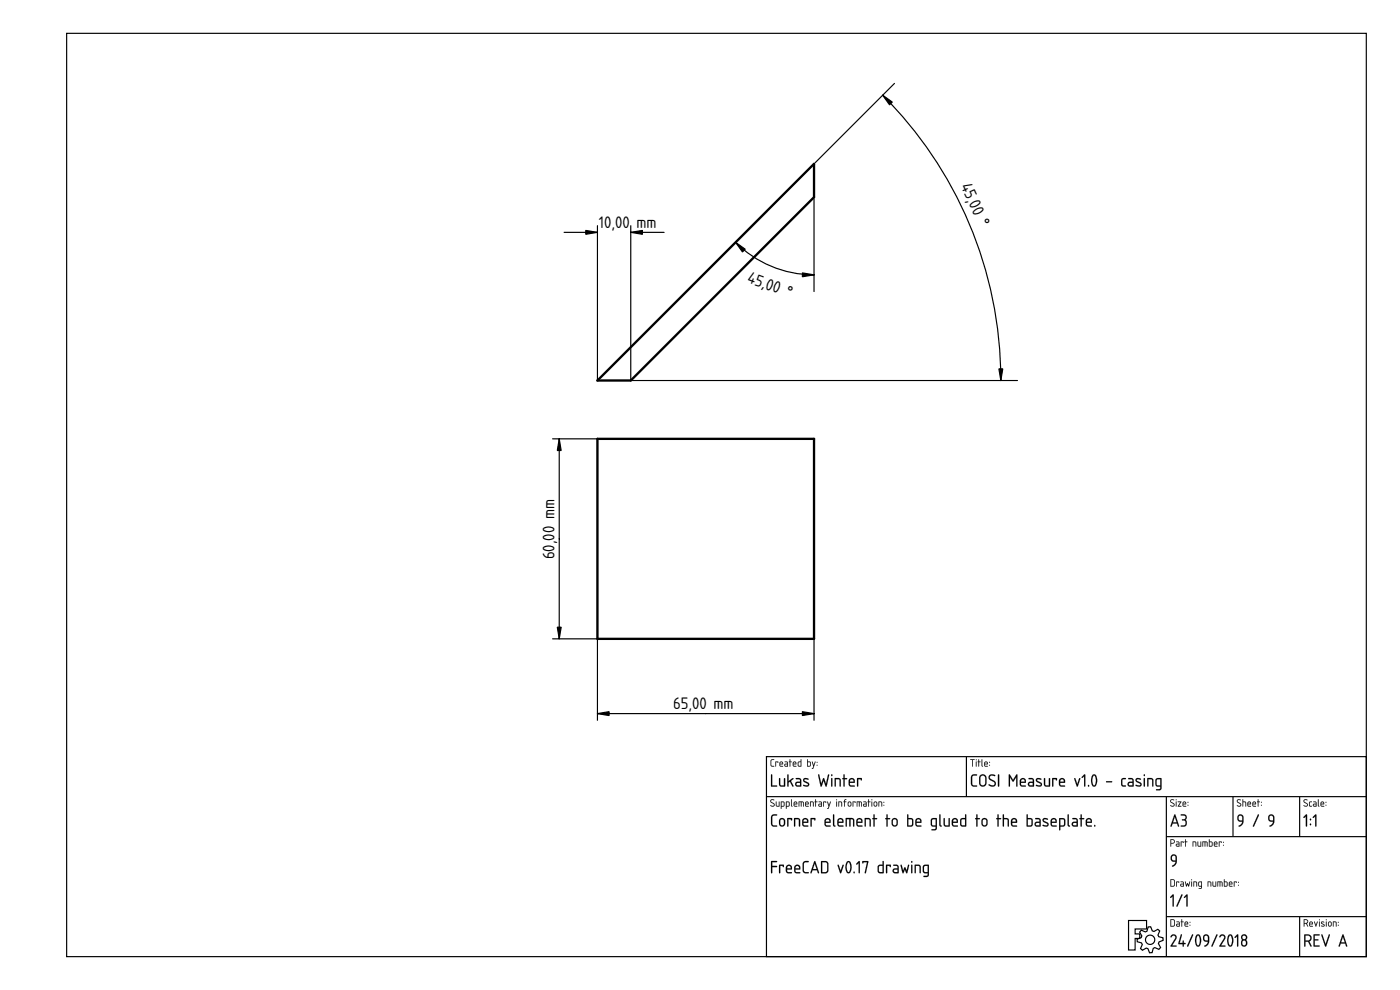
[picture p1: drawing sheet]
<svg xmlns="http://www.w3.org/2000/svg" width="420mm" height="297mm" viewBox="0 0 420 297" stroke-linecap="round" stroke-linejoin="round" font-family="sans-serif">
<defs><g id="words">
<g font-size="7.8">
<text x="288.2" y="55.7" transform="rotate(65 288.2 55.7)">45, °</text>
<text x="290.7" y="60.9" transform="rotate(65 290.7 60.9)">0</text>
<text x="179.7" y="68.3">1</text>
<text x="181.3" y="68.3">0,00</text>
<text x="191" y="68.3">mm</text>
<text x="224" y="84.6" transform="rotate(20 224 84.6)">45,</text>
<text x="229.5" y="86.6" transform="rotate(20 229.5 86.6)">00 °</text>
<text x="166.4" y="167.8" transform="rotate(-90 166.4 167.8)">60,00 mm</text>
<text x="202" y="212.7">65,00 mm</text>
</g>
</g></defs>
<g fill="none" stroke="#000" stroke-width=".35">
<path d="M20 10h390v277h-390zM230 227h180v60h-180zM230 239h180M290 227v12M350 239v48M370 239v12M390 239v12M350 251h60M338.7 276.2h5.4v2.5h-3.4v1.5h1.4v1.4h-1.4v3.4h-2zM342.5 279.1l1.2 .5 .5-.2 .4-1.3h.7l.5 1.2 .5 .2 1.2-.7 .5 .5-.5 1.2 .2 .5 1.3 .4 .1 .7-1.3 .5-.1 .5 .6 1.2-.5 .6-1.2-.6-.5 .2-.3 1.3-.8 .1-.5-1.3-.5-.1-1.1 .6-.6-.5 .5-1.2-.2-.5-1.3-.3v-.8l1.2-.5 .2-.5-.7-1.1zM350 275h60M390 275v12"/>
<circle cx="345.2" cy="282" r="1.4"/>
</g>
<g fill="#000">
<path d="M231.4 232.4l.3 .1v3.2h1.3l.2 .3h-1.8zM233.8 233.5l.3 .2 .1 1.7 .3 .3h.8v-2.1l.2-.1 .1 .1v2.4h-1.1a.84 .84 0 0 1-.7-1.1zM236.3 232.4l.3 .1v1.9l1.5-.9v.3l-.8 .5 .8 1.7-.3-.1-.7-1.4-.4 .3-.1 1.2h-.3zM239.1 235l-.1 .4 .2 .2 .9 .1v-.8zM238.9 233.5h1.1l.4 .5 .1 1.9-1.2 .1a.74 .74 0 0 1-.7-.7 .74 .74 0 0 1 .7-.8h.8v-.5l-1.2-.3zM241.2 233.6a.97 .97 0 0 1 1.4 .3l-.1 .1a.82 .82 0 0 0-1.1 .1l1.1 .7a.71 .71 0 0 1 .2 1 .71 .71 0 0 1-1 .2l-.6-.2 .2-.3a.65 .65 0 0 0 .7 .2 .65 .65 0 0 0 .4-.5l-1.2-.7-.2-.4zM245.6 232.4l.3 .1 .6 2.7 .7-1.8 .7 1.8 .6-2.7 .3-.1-.8 3.6-.3-.1-.5-1.7-.6 1.7-.3 .1zM249.5 233.5l.3 .1v2.2l-.2 .2-.2-.2zM249.4 232.6a.25 .25 0 0 1 .5 0 .25 .25 0 0 1-.5 0zM250.5 233.5a1.44 1.44 0 0 1 1.8 .5v1.8l-.1 .2-.2-.2-.1-1.8-.3-.2h-.8v2l-.1 .2-.2-.2zM253.2 232.4l.3 .1v1l.7 .1-.7 .2v2l-.2 .2-.2-.2v-2l-.3-.2 .3-.1zM255.2 234l-.1 .6h1.1a.58 .58 0 0 0-.3-.7 .58 .58 0 0 0-.7 .1zM255 233.7a.92 .92 0 0 1 1.2 0 .92 .92 0 0 1 .2 1.2h-1.3l.1 .7 1.3 .2-1.1 .2a.89 .89 0 0 1-.7-1.2v-.7zM257.2 233.5l1.3-.1 .2 .2-.2 .6-.2-.4h-.7v2l-.2 .2-.2-.2z"/>
<path d="M231.4 232.4l.4 .1-.1 3.2 1.3-.1 .2 .4h-1.8zM231.5 232.4v3.6h1.7l-.2-.3h-1.3v-3.2zM233.8 233.5l.4 .2v1.7l1 .3v-2.1l.4-.1v2.5h-1.3l-.4-.3zM233.9 233.5l-.1 .2a2.43 2.43 0 0 0 .3 2.2l1.5 .1v-2.4l-.1-.1-.2 .1v2.1h-.8l-.4-.3v-1.7zM236.3 232.4l.4 .1-.1 1.9 1.2-.9h.3v.3l-.8 .5 .8 1.7-.3-.1-.7-1.4-.4 .3-.1 1.2h-.3zM236.4 232.4v3.6l.2-.2v-1l.5-.3 .7 1.4 .3 .1-.8-1.7 .8-.5v-.3h-.3l-1.2 .9v-1.9zM239.1 235l-.1 .4 .2 .2 .9 .1v-.8zM239.1 235l1-.1v.8l-1-.1zM238.8 233.5l1.2-.1 .5 .6v1.9l-1.2 .2a.77 .77 0 0 1-.7-.8 .77 .77 0 0 1 .7-.8h.8l-.1-.5-1.2-.2zM238.9 233.5v.2l1.2 .3v.6h-.8a.72 .72 0 0 0-.7 .7 .72 .72 0 0 0 .7 .7l1.1-.1v-1.9l-.5-.5zM241.2 233.6l.1-.1a.87 .87 0 0 1 1.3 .4l-.2 .1a.55 .55 0 0 0-.5-.2 .55 .55 0 0 0-.5 .4l1.1 .6a.68 .68 0 0 1 .3 .8 .68 .68 0 0 1-.8 .4l-1-.3 .2-.2 1.1 .1 .2-.2-1.3-.9-.2-.4zM241.2 233.6l-.2 .5 .2 .4 1.3 .9-.2 .3-1.2-.2a1.35 1.35 0 0 0 1.5 .4 .61 .61 0 0 0 .2-.6 .61 .61 0 0 0-.4-.5l-1-.5a.53 .53 0 0 1 .4-.6 .53 .53 0 0 1 .6 .2h.2v-.3l-.9-.1zM245.6 232.4l.3 .1 .5 2.7 .8-1.8 .7 1.8 .6-2.7 .3-.1-.7 3.6-.4-.1-.5-1.7-.6 1.7-.3 .1zM245.6 232.4l.7 3.5h.3l.6-1.8 .6 1.8 .2 .1 .8-3.6-.3 .1-.6 2.8-.7-1.8-.7 1.8-.6-2.8zM249.5 233.5l.3 .1v2.2l-.2 .2-.2-.2zM249.5 233.5l.1 2.5 .2-2.4zM249.4 232.6a.26 .26 0 0 1 .5 0 .26 .26 0 0 1-.5 0zM249.5 232.4v.4h.2v-.4zM250.5 233.5l1.3-.1 .6 .7v1.7l-.2 .2-.3-.2v-1.8l-1.1-.2 .1 2-.2 .2a3.7 3.7 0 0 1-.2-2.5zM250.6 233.5v2.4l.2-.1v-2h.8l.4 .2 .2 2 .1-.9a1.11 1.11 0 0 0-.7-1.6zM253.2 232.4l.3 .1v1l.6-.1 .2 .2-.8 .2v2l-.2 .3-.2-.3v-2l-.4-.2 .4-.1zM253.2 232.4v1.1l-.4 .1 .4 .2 .1 2.2 .2-2.2 .7-.2-.7-.1v-1zM255.2 234l-.1 .6h1.1a.55 .55 0 0 0-.3-.7 .55 .55 0 0 0-.7 .1zM255.2 234l.8-.1 .2 .7h-1.2zM255 233.6v.1a.93 .93 0 0 1 1.3 0 .93 .93 0 0 1 .1 1.2h-1.3l.1 .7h1.1l.3 .2-.3 .3h-.9a.92 .92 0 0 1-.7-1.3v-.7zM255 233.7l-.3 .6 .2 1.5 .5 .2h1.1v-.3l-1.3-.1-.2-.4v-.3l1.5-.1-.2-1.1-.7-.2zM257.2 233.5l1.3-.1 .2 .2-.2 .6-.2-.4h-.7v2l-.2 .2a3.6 3.6 0 0 1-.2-2.5zM257.3 233.5l.1 2.5 .1-.2v-2h.8l.2 .3 .1-.5z"/>
<path d="M231.4 228l.9-.2-.8 .4v1.3l.1 .3h.6l.1 .2h-.7l-.3-.3zM232.7 228.5l.9 .1-.1 .3-.1-.2h-.5l-.1 1.3zM234.2 228.8l-.1 .3h.7l-.2-.4zM234.1 228.6a.55 .55 0 0 1 .7 0 .55 .55 0 0 1 .1 .7h-.8l.1 .5 .8 .1-.6 .1a.91 .91 0 0 1-.3-1.4zM235.6 229.4l.1 .4h.6v-.5zM235.5 228.5h.7l.3 .4-.1 1.1h-.6a.44 .44 0 0 1-.4-.4 .44 .44 0 0 1 .4-.5h.5l-.1-.3zM237 227.8l.2 .1v.6l.4 .1-.4 .1-.1 1.3-.1-1.3-.2-.1 .2-.1zM238.2 228.8l-.1 .3h.7l-.2-.4zM238.1 228.6a.55 .55 0 0 1 .7 0 .55 .55 0 0 1 .1 .7h-.8l.1 .5 .8 .1-.7 .1a.91 .91 0 0 1-.2-1.4zM239.7 228.7l-.1 .1a.63 .63 0 0 0 0 .7 .63 .63 0 0 0 .7 .3v-1.1zM239.5 228.6l.8-.1v-.6l.2-.1v2.2h-.8l-.3-.2zM242.4 228.7v1.1h.6l.1-1zM242.3 227.8l.1 .1v.6h.7l.2 .3v.8l-.2 .4-.9-.1zM243.7 228.5l.5 1.1 .3-1h.3l-.8 2.1-.3-.1 .4-.7zM245.1 229.5l.2 .2zM245.1 228.6l.2 .3z"/>
<path d="M231.4 227.9l.9-.1v.2l-.8 .1v1.4l.1 .2 .7 .1v.2h-.7l-.3-.3zM231.4 228l-.1 1.7 .3 .3h.7l-.7-.2-.2-.3 .1-1.3 .8-.4zM232.7 228.5l.9 .1-.1 .3-.1-.2h-.5l-.1 1.3zM232.7 228.5l.1 1.5 .1-1.3h.5l.1 .2 .1-.3zM234.2 228.8l-.1 .3h.7l-.2-.4zM234.2 228.8l.4-.1 .2 .5h-.7zM234.1 228.6a.56 .56 0 0 1 .8 0 .56 .56 0 0 1 0 .8l-.8-.1 .1 .4 .8 .2-.6 .1a.92 .92 0 0 1-.3-1.4zM234.1 228.6l-.2 .4 .1 .9 1 .1-.8-.2-.1-.3v-.2h.9l-.1-.6-.4-.2zM235.7 229.4v.4h.6v-.5zM235.6 229.4l.7-.1v.5h-.7zM235.5 228.5h.7l.3 .4v1.1h-.7a.46 .46 0 0 1-.4-.4 .46 .46 0 0 1 .4-.5h.5l-.1-.3-.7-.1zM235.5 228.5l.8 .3v.4h-.5a.43 .43 0 0 0-.4 .4 .43 .43 0 0 0 .4 .4h.6l.1-1.1-.3-.4zM237 227.8l.2 .1v.6l.4 .1-.4 .1-.1 1.3-.1-1.3-.3-.1 .3-.1zM237 227.8v.7l-.2 .1 .2 .1 .1 1.3 .1-1.3 .4-.1-.4-.1zM238.2 228.8l-.1 .3h.7l-.2-.4zM238.2 228.8l.4-.1 .2 .5h-.7zM238.1 228.6a.56 .56 0 0 1 .8 0 .56 .56 0 0 1 0 .8l-.8-.1 .1 .4 .8 .2-.7 .1a.92 .92 0 0 1-.2-1.4zM238.1 228.6l-.2 .4 .1 .9 1 .1-.8-.2-.1-.3v-.2h.9l-.1-.6-.4-.2zM239.7 228.7v.1a.61 .61 0 0 0-.1 .7 .61 .61 0 0 0 .7 .3v-1.1zM239.7 228.7h.6v1.1h-.3a.65 .65 0 0 1-.3-1.1zM239.5 228.6l.8-.1v-.6l.2-.1v2.2l-1-.1zM239.5 228.6v1.1l.2 .3h.8v-2.2l-.2 .7zM242.4 228.7v1.1l.6-.1a.7 .7 0 0 0-.1-1zM242.4 228.7h.5a.73 .73 0 0 1 .2 1l-.7 .1zM242.2 227.8l.3 .1-.1 .6h.7l.2 .2v1.1l-.2 .2-.9-.1zM242.3 227.8l-.1 2.1 .9 .1 .2-.4v-.8l-.2-.3h-.7zM243.7 228.5l.2 .1 .3 1 .3-1h.3l-.8 2.1-.4-.1 .3-.1 .2-.6zM243.7 228.5l.4 1.4-.2 .6-.2 .1 .3 .1 .7-2.1h-.2l-.3 1zM245.1 229.5h.2v.3l-.2-.1zM245.1 229.5l.2 .2zM245.1 228.6h.2v.3h-.2zM245.1 228.6l.2 .2z"/>
<path d="M291.2 227.8l1.3 .1-.6 .1-.1 2-.1-2h-.5zM291.2 227.8l.5 .2 .1 2 .1-2 .6-.1zM292.9 228.5l.2 .1-.1 1.4zM292.9 228.5l.1 1.5 .1-1.4zM292.8 228a.2 .2 0 0 1 .4 0 .2 .2 0 0 1-.4 0zM292.9 227.8l.1 .3zM293.6 227.8l.2 .1v.6l.5 .1-.5 .1-.1 1.3-.1-1.3-.2-.1 .2-.1zM293.7 227.8l-.1 .7-.2 .1 .2 .1 .1 1.3 .1-1.3 .5-.1-.5-.1zM294.6 227.8l.2 .1 .1 2.1-.3-.3zM294.6 227.8v1.9l.3 .3zM295.7 228.8l-.1 .3h.7l-.2-.4zM295.6 228.8l.5-.1 .2 .5h-.7zM295.5 228.6a.56 .56 0 0 1 .8 0 .56 .56 0 0 1 .1 .8l-.8-.1v.4l.9 .2-.7 .1a.92 .92 0 0 1-.3-1.4zM295.6 228.6l-.2 .4 .1 .9 .9 .1-.7-.2-.1-.3v-.2h.8l-.1-.6-.4-.2zM296.9 229.5h.2v.3l-.2-.1zM296.9 229.5l.2 .2zM296.9 228.6h.2v.3h-.2zM296.9 228.6l.2 .2z"/>
<path d="M291.2 227.8l1.3 .1-.6 .1-.1 2-.1-2h-.5zM292.9 228.5l.2 .1-.1 1.4zM292.9 228a.14 .14 0 0 1 .2 0 .14 .14 0 0 1-.2 0zM293.6 227.8l.2 .1v.6l.5 .1-.5 .1-.1 1.3-.1-1.3-.2-.1 .2-.1zM294.6 227.8l.2 .1 .1 2.1-.3-.3zM295.7 228.8l-.1 .3h.7l-.2-.4zM295.6 228.6a.55 .55 0 0 1 .7 0 .55 .55 0 0 1 .1 .7h-.8l.1 .5 .8 .1-.7 .1a.91 .91 0 0 1-.2-1.4zM296.9 229.5l.2 .2zM296.9 228.6l.2 .3z"/>
<path d="M291.7 232.6l.4-.2h1.1v.2l-1 .1-.4 .3v2.1l.3 .5 1 .1 .1 .3h-1.2l-.5-.5-.1-2.3zM294.5 232.9l-.3 .5v1.6a.75 .75 0 0 0 .8 .7 .75 .75 0 0 0 .7-.8v-1.5a.75 .75 0 0 0-.4-.6 .75 .75 0 0 0-.8 .1zM294.2 232.6a1.1 1.1 0 0 1 1.2-.2 1.1 1.1 0 0 1 .7 1v1.5a1.1 1.1 0 0 1-1.1 1.1 1.1 1.1 0 0 1-1.2-1l.1-1.9zM296.9 232.6a1.41 1.41 0 0 1 1.8 .1l-.3 .2a.73 .73 0 0 0-.9-.2 .73 .73 0 0 0-.3 .9l1.1 .6a1.02 1.02 0 0 1 .3 1.6 1.02 1.02 0 0 1-1.5 0l-.4-.2 .2-.3a.88 .88 0 0 0 .9 .4 .88 .88 0 0 0 .7-.8l-1.7-1.2-.1-.4zM299.5 232.4l.4 .2v3.2l-.2 .2-.2-.2zM302.8 232.4h.3l.9 1.6 1-1.6h.3v3.6l-.3-.2v-2.6l-1 1.4-.9-1.4v2.6l-.3 .2zM306.5 234l-.1 .6h1.1a.58 .58 0 0 0-.2-.7 .58 .58 0 0 0-.8 .1zM306.4 233.7a.92 .92 0 0 1 1.2 0 .92 .92 0 0 1 .1 1.2h-1.3l.2 .7 1.3 .2-1.1 .2a.89 .89 0 0 1-.7-1.2v-.7zM308.9 235v.4l.2 .2 .9 .1v-.8zM308.7 233.5h1.1l.5 .5v1.9l-1.1 .1a.74 .74 0 0 1-.7-.7 .74 .74 0 0 1 .7-.8h.8l-.1-.5-1.2-.3zM311.1 233.6a.97 .97 0 0 1 1.4 .3l-.1 .1a.82 .82 0 0 0-1.2 .1l1.1 .7a.71 .71 0 0 1 .3 1 .71 .71 0 0 1-1 .2l-.7-.2 .2-.3a.65 .65 0 0 0 .7 .2 .65 .65 0 0 0 .5-.5l-1.2-.7-.2-.4zM313.3 233.5l.4 .2v1.7l.3 .3h.8v-2.1l.2-.1 .1 .1v2.4h-1.1a.84 .84 0 0 1-.7-1.1zM315.8 233.5l1.2-.1 .2 .2-.1 .6-.2-.4h-.8v2l-.2 .2-.1-.2zM318.3 234l-.1 .6h1.1a.58 .58 0 0 0-.3-.7 .58 .58 0 0 0-.7 .1zM318.1 233.7a.92 .92 0 0 1 1.2 0 .92 .92 0 0 1 .2 1.2h-1.3l.1 .7 1.3 .2-1.1 .2a.89 .89 0 0 1-.7-1.2v-.7zM322.4 233.5l.3 .1 .6 1.7 .6-1.7h.3l-.9 2.4zM325.3 232.4l.4 .1v3.3l-.2 .2-.2-.2v-2.9l-.4 .5-.3-.1zM326.5 235.6h.3v.4h-.3zM328.2 232.7l-.4 1.5 .4 1.4a1.13 1.13 0 0 0 .7-1.4 1.18 1.18 0 0 0-.7-1.5zM328 232.5a.84 .84 0 0 1 .9 0 .84 .84 0 0 1 .3 .9l.1 1.1a1.29 1.29 0 0 1-1.2 1.5 2.82 2.82 0 0 1-.1-3.5zM332 234.4h1.6l.2 .2-1.7 .1zM336.6 233.7l1.1-.3 .2 .3a.77 .77 0 0 0-.9 .2 .77 .77 0 0 0-.2 .9l.1 .7 1 .2-.2 .3a.99 .99 0 0 1-1.1-.2 .99 .99 0 0 1-.1-1.1zM338.8 235v.4l.2 .2 .9 .1v-.8zM338.6 233.5h1.1l.5 .5v1.9l-1.1 .1a.74 .74 0 0 1-.7-.7 .74 .74 0 0 1 .7-.8h.8l-.1-.5-1.2-.3zM341 233.6a.97 .97 0 0 1 1.4 .3l-.1 .1a.82 .82 0 0 0-1.2 .1l1.1 .7a.71 .71 0 0 1 .3 1 .71 .71 0 0 1-1 .2l-.7-.2 .2-.3a.65 .65 0 0 0 .7 .2 .65 .65 0 0 0 .5-.5l-1.2-.7-.2-.4zM343.3 233.5l.3 .1v2.2l-.2 .2-.1-.2zM343.2 232.6a.25 .25 0 0 1 .5 0 .25 .25 0 0 1-.5 0zM344.3 233.5a1.44 1.44 0 0 1 1.8 .5v1.8l-.1 .2-.2-.2v-1.8l-.4-.2h-.8v2l-.1 .2-.2-.2zM347.2 233.9l-.1 1.5 .2 .2 .9 .1v-1.9zM347 233.7l.5-.3 1 .1 .1 3a1 1 0 0 1-1.7 .5l1.1-.3 .2-.7a1.06 1.06 0 0 1-1.2-.1 1.06 1.06 0 0 1-.2-1.3z"/>
<path d="M291.7 232.6a1.45 1.45 0 0 1 1.6-.1l-.3 .2-.9 .1-.3 .4v2.1l.3 .3 1.1 .1-.1 .3h-1.1l-.5-.5-.1-2.3zM291.7 232.6l-.3 .6 .1 2.3 .5 .5h1.2l-.1-.3h-1l-.4-.6 .1-2.1 .4-.3 1-.1v-.2h-1.1zM294.5 232.9l-.3 .5 .1 1.8 .2 .3 .6 .1 .5-.5v-1.9l-.5-.5zM294.4 232.9h.1a.75 .75 0 0 1 .8-.2 .75 .75 0 0 1 .4 .7v1.5a.77 .77 0 0 1-.7 .8 .77 .77 0 0 1-.8-.7v-1.6zM294.1 232.6h.1a1.11 1.11 0 0 1 1.2-.2 1.11 1.11 0 0 1 .7 1v1.5a1.13 1.13 0 0 1-1.1 1.1 1.13 1.13 0 0 1-1.2-1l.1-1.9zM294.2 232.7l-.3 .7v1.6l.3 .7a1.18 1.18 0 0 0 1.5 0l.3-.8-.1-2-.7-.5zM296.9 232.6l.4-.3 .9 .1 .5 .2v.2l-.3 .1a.71 .71 0 0 0-.9-.2 .71 .71 0 0 0-.3 .9l1.1 .6a.93 .93 0 0 1 .3 1.6 1.25 1.25 0 0 1-1.9-.5l1.4 .3 .4-.5-.2-.4-1.5-.9-.1-.5zM297 232.6a.91 .91 0 0 0 .2 1.5l1 .5a.64 .64 0 0 1 .2 .9 .64 .64 0 0 1-1 .1l-.5-.3-.1 .4a1.09 1.09 0 0 0 1.4 .3 1.09 1.09 0 0 0 .5-1.4l-1.5-.9-.2-.4 .4-.6 1.2 .1a1.09 1.09 0 0 0-1.6-.2zM299.5 232.4l.4 .2v3.2l-.2 .3-.2-.3zM299.6 232.4l-.1 3.4 .2 .2 .1-.2v-3.2zM302.8 232.4h.3l.9 1.6 1-1.6h.3v3.6l-.3-.2v-2.6l-1 1.4-.9-1.4v2.6l-.3 .2zM302.8 232.4v3.6l.3-.2v-2.7l.9 1.4 1-1.4v2.7l.3 .1v-3.5h-.3l-1 1.7-.9-1.7zM306.5 234l-.1 .6h1.1a.55 .55 0 0 0-.2-.7 .55 .55 0 0 0-.7 .1zM306.5 234l.8-.1 .3 .7h-1.2zM306.4 233.6v.1a.93 .93 0 0 1 1.2 0 .93 .93 0 0 1 .1 1.2h-1.3l.2 .7h1.1l.2 .2-.2 .3h-.9a.92 .92 0 0 1-.8-1.3l.1-.7zM306.4 233.7l-.3 .6 .2 1.5 .5 .2h1v-.3l-1.2-.1-.2-.4v-.3l1.4-.1-.1-1.1-.7-.2zM309 235l-.1 .4 .2 .2 .9 .1v-.8zM308.9 235l1.1-.1v.8l-1.1-.1zM308.7 233.5l1.1-.1 .5 .6v1.9l-1.1 .2a.77 .77 0 0 1-.7-.8 .77 .77 0 0 1 .7-.8h.8l-.1-.5-1.2-.2zM308.7 233.5v.2l1.3 .3v.6h-.8a.72 .72 0 0 0-.7 .7 .72 .72 0 0 0 .7 .7l1.1-.1v-1.9l-.5-.5zM311 233.6l.2-.1a.87 .87 0 0 1 1.3 .4l-.2 .1a.55 .55 0 0 0-.6-.2 .55 .55 0 0 0-.4 .4l1 .6a.68 .68 0 0 1 .4 .8 .68 .68 0 0 1-.9 .4l-.9-.3 .1-.2 1.1 .1 .2-.2-1.3-.9-.1-.4zM311.1 233.6l-.2 .5 .2 .4 1.3 .9-.3 .3-1.2-.2a1.35 1.35 0 0 0 1.5 .4 .61 .61 0 0 0 .3-.6 .61 .61 0 0 0-.4-.5l-1-.5a.53 .53 0 0 1 .3-.6 .53 .53 0 0 1 .6 .2h.3l-.1-.3-.9-.1zM313.3 233.5l.4 .2v1.7l1.1 .3v-2.1l.3-.1v2.5h-1.3l-.4-.3zM313.4 233.5l-.1 .2a2.43 2.43 0 0 0 .4 2.2l1.4 .1v-2.4l-.1-.1-.2 .1v2.1h-.8l-.3-.3-.1-1.7zM315.8 233.5l1.2-.1 .3 .2-.2 .6-.2-.4h-.8v2l-.2 .2a3.6 3.6 0 0 1-.1-2.5zM315.8 233.5l.1 2.5 .2-.2v-2h.8l.2 .3 .1-.5zM318.3 234l-.1 .6h1.1a.55 .55 0 0 0-.3-.7 .55 .55 0 0 0-.7 .1zM318.3 234l.8-.1 .2 .7h-1.2zM318.1 233.6v.1a.93 .93 0 0 1 1.3 0 .93 .93 0 0 1 .1 1.2h-1.3l.1 .7h1.1l.3 .2-.3 .3h-.9a.92 .92 0 0 1-.7-1.3v-.7zM318.1 233.7l-.3 .6 .2 1.5 .5 .2h1.1v-.3l-1.3-.1-.2-.4v-.3l1.5-.1-.2-1.1-.7-.2zM322.4 233.5l.4 .1 .5 1.7 .5-1.7 .2-.2 .2 .2-.9 2.5zM322.4 233.5l.9 2.5 .9-2.4h-.3l-.6 1.8-.6-1.8zM325.3 232.4l.4 .1v3.3l-.2 .2-.2-.2 .1-2.9-.5 .5-.3-.1zM325.3 232.4l-.6 1 .7-.5a5.2 5.2 0 0 0 .1 3.1l.2-3.5zM326.5 235.6l.3-.1v.5h-.3zM326.6 235.6v.3h.2v-.3zM328.2 232.7l-.4 1.5a1.22 1.22 0 0 0 .7 1.4l.4-1v-.9l-.3-.9zM328.2 232.7a1.25 1.25 0 0 1 .7 1.6 1.18 1.18 0 0 1-.7 1.4l-.4-1.5zM327.9 232.5l.5-.2 .5 .3 .4 1.1-.1 .9a.95 .95 0 0 1-.3 1.1 .95 .95 0 0 1-1.1 .1l-.4-1.8zM328 232.5l-.5 1.2v.7a1.3 1.3 0 0 0 1.1 1.6l.3-.3a2.96 2.96 0 0 0-.3-3.3zM332 234.4h1.6l.2 .2-.2 .2h-1.5zM332 234.4l.1 .3 1.6-.1-.1-.2zM336.6 233.6l1.1-.2 .2 .4a.76 .76 0 0 0-.9 .1 .76 .76 0 0 0-.2 .9l.1 .6 1 .3-.2 .3a1.02 1.02 0 0 1-1.1-.2 1.02 1.02 0 0 1-.2-1.1zM336.7 233.7l-.2 .5 .2 1.6 1 .2 .2-.3a1.01 1.01 0 0 1-1.2-1 1.01 1.01 0 0 1 1.2-1l-.2-.2zM338.9 235l-.1 .4 .2 .2 .9 .1v-.8zM338.8 235l1.1-.1v.8l-1.1-.1zM338.6 233.5l1.1-.1 .5 .6v1.9l-1.1 .2a.77 .77 0 0 1-.7-.8 .77 .77 0 0 1 .7-.8h.8l-.1-.5-1.2-.2zM338.6 233.5v.2l1.3 .3v.6h-.8a.72 .72 0 0 0-.7 .7 .72 .72 0 0 0 .7 .7l1.1-.1v-1.9l-.5-.5zM340.9 233.6l.2-.1a.87 .87 0 0 1 1.3 .4l-.2 .1a.55 .55 0 0 0-.6-.2 .55 .55 0 0 0-.4 .4l1 .6a.68 .68 0 0 1 .4 .8 .68 .68 0 0 1-.9 .4l-.9-.3 .1-.2 1.1 .1 .2-.2-1.3-.9-.1-.4zM341 233.6l-.2 .5 .2 .4 1.3 .9-.3 .3-1.2-.2a1.35 1.35 0 0 0 1.5 .4 .61 .61 0 0 0 .3-.6 .61 .61 0 0 0-.4-.5l-1-.5a.53 .53 0 0 1 .3-.6 .53 .53 0 0 1 .6 .2h.3l-.1-.3-.9-.1zM343.3 233.5l.3 .1v2.2l-.2 .2-.2-.2zM343.3 233.5l.1 2.5 .2-2.4zM343.2 232.6a.26 .26 0 0 1 .5 0 .26 .26 0 0 1-.5 0zM343.3 232.4v.4h.2v-.4zM344.3 233.5l1.3-.1 .6 .7v1.7l-.2 .2-.2-.2-.1-1.8-1.1-.2 .1 2-.2 .2a3.7 3.7 0 0 1-.2-2.5zM344.4 233.5v2.4l.2-.1v-2h.8l.4 .2 .2 2 .1-.9a1.11 1.11 0 0 0-.7-1.6zM347.2 233.9v1.5l.1 .2 .9 .1v-1.9zM347.2 233.9l1.1-.1v1.9l-1.1-.1zM346.9 233.6a1.6 1.6 0 0 1 1.7 0v2.9a1.02 1.02 0 0 1-1.7 .5l.2-.2 .9-.1 .2-.6a1.09 1.09 0 0 1-1.2-.2 1.09 1.09 0 0 1-.3-1.3zM347 233.7l-.2 .5 .1 1.6 1.3 .2a.73 .73 0 0 1-.2 .8 .73 .73 0 0 1-.9 0l-.1 .3h.9l.6-.3 .1-3.2-1.1-.1z"/>
<path d="M231.3 240l.8-.2 .3 .2-.1 .1a.48 .48 0 0 0-.6-.1 .48 .48 0 0 0-.2 .5l1 .8-.2 .6a.59 .59 0 0 1-.6 .2 .59 .59 0 0 1-.4-.5l.7 .2 .3-.3-1.1-.9zM231.3 240l-.1 .6 .9 .5a.35 .35 0 0 1 .2 .4 .35 .35 0 0 1-.4 .3l-.6-.2v.2a.64 .64 0 0 0 1 .2 .64 .64 0 0 0-.2-1l-.7-.4v-.3l.3-.3 .6 .1a.65 .65 0 0 0-1-.1zM232.9 240.5l.2 .1v1.1l.6 .1v-1.2l.2-.1v1.5l-1-.1zM232.9 240.5l.1 1.4 .9 .1v-1.5l-.2 .1v1.2h-.4l-.3-.1zM234.6 240.7v1.1h.5l.1-1zM234.5 240.7l.7 .1-.1 1h-.6zM234.4 240.5h.8l.3 .4-.1 1-.8 .1-.2 .7zM234.4 240.5v2.1l.1-.6h.5a.81 .81 0 0 0 .4-1.1 .81 .81 0 0 0-1-.4zM236.1 240.7v1.1h.5l.1-1zM236.1 240.7l.7 .1-.2 1h-.5zM235.9 240.5h.8l.3 .4-.1 1-.8 .1-.1 .7zM235.9 240.5v2.1l.2-.6h.5a.81 .81 0 0 0 .4-1.1 .81 .81 0 0 0-1.1-.4zM237.4 239.8l.2 .1 .1 2.1-.3-.3zM237.4 239.9v1.8l.3 .3zM238.5 240.8l-.1 .3h.7l-.2-.4zM238.5 240.8l.4-.1 .2 .5h-.7zM238.4 240.6a.56 .56 0 0 1 .7 0 .56 .56 0 0 1 .1 .8l-.8-.1 .1 .4 .8 .2-.7 .1a.92 .92 0 0 1-.2-1.4zM238.4 240.6l-.2 .4 .1 .9 .9 .1-.7-.2-.1-.3v-.2h.8l-.1-.6-.4-.2zM239.7 240.5l1.4 .1 .1 1.4-.2-.1-.1-1.1-.3-.1-.1 1.3-.2-1.3h-.4v1.2l-.2 .1zM239.7 240.5v1.5l.2-1.3h.5l.1 1.3v-1.3h.5v1.3l.2-.1a.93 .93 0 0 0 0-1 .93 .93 0 0 0-1-.4zM241.9 240.8l-.1 .3h.7l-.2-.4zM241.9 240.8l.4-.1 .2 .5h-.7zM241.8 240.6a.56 .56 0 0 1 .7 0 .56 .56 0 0 1 .1 .8l-.8-.1 .1 .4 .8 .2-.7 .1a.92 .92 0 0 1-.2-1.4zM241.8 240.6l-.2 .4 .1 .9 1 .1-.8-.2-.1-.3v-.2h.9l-.1-.6-.4-.2zM243.1 240.5l1 .1 .1 1.4-.2-.1-.1-1.1-.6-.1v1.2l-.2 .1zM243.1 240.5v1.5l.2-1.3 .7 .1 .1 1.2 .1-.7a.7 .7 0 0 0-.2-.8 .7 .7 0 0 0-.9 0zM244.7 239.8l.2 .1v.6l.5 .1-.5 .1-.1 1.3-.1-1.3-.3-.1 .3-.1zM244.7 239.8v.7l-.2 .1 .2 .1 .1 1.3 .1-1.3 .4-.1-.4-.1zM245.9 241.4v.4h.6v-.4zM245.8 241.4l.7-.1v.5h-.7zM245.7 240.5h.7l.3 .4v1.1h-.7a.46 .46 0 0 1-.4-.4 .46 .46 0 0 1 .4-.5h.5l-.1-.3-.7-.1zM245.7 240.5l.8 .3v.4h-.5a.43 .43 0 0 0-.4 .4 .43 .43 0 0 0 .4 .4h.6l.1-1.1-.3-.4zM247.1 240.5l.9 .1-.2 .3-.1-.2h-.4l-.1 1.3zM247.1 240.5l.1 1.5 .1-1.3h.4l.1 .2 .1-.3zM248.3 240.5l.2 .1 .3 1 .3-1h.3l-.8 2.1-.4-.1 .3-.1 .2-.6zM248.3 240.5l.4 1.4-.2 .6-.2 .1 .3 .1 .7-2.1h-.2l-.3 1zM251 240.5l.2 .1-.1 1.4zM251 240.5l.1 1.5 .1-1.4zM251 240a.15 .15 0 0 1 .3 0 .15 .15 0 0 1-.3 0zM251 239.8l.2 .3zM251.6 240.5l1 .1 .1 1.4-.2-.1-.1-1.1-.6-.1v1.2l-.2 .1zM251.7 240.5v1.5l.1-1.3 .7 .1 .1 1.2 .1-.7a.7 .7 0 0 0-.2-.8 .7 .7 0 0 0-.8 0zM253.4 239.9l.6-.1-.4 .7 .4 .1-.5 .1-.1 1.3-.1-1.3-.2-.1 .2-.1zM253.5 239.9l-.1 .6-.3 .1 .3 .1v1.3l.1-1.3 .5-.1-.5-.1 .1-.3 .4-.4zM254.7 240.8v.8l.4 .2 .1-.2 .1-.7zM254.7 240.8l.6 .1v.7l-.2 .2-.5-.2zM254.6 240.6a.55 .55 0 0 1 .6-.1 .55 .55 0 0 1 .3 .5l-.1 .8-.7 .2-.3-.5zM254.3 241.2a.68 .68 0 0 0 1.3 0 .68 .68 0 0 0-1.3 0zM255.9 240.5l.9 .1-.1 .3-.2-.2h-.4l-.1 1.3zM255.9 240.5l.1 1.5 .1-1.3h.5l.1 .2v-.3zM257.1 240.5l1.4 .1 .1 1.4-.2-.1v-1.1l-.4-.1-.1 1.3-.1-1.3h-.5v1.2l-.2 .1zM257.2 240.5l-.1 1.5 .2-1.3h.5l.1 1.3 .1-1.3h.4l.1 1.3 .1-.1a.93 .93 0 0 0 0-1 .93 .93 0 0 0-.9-.4zM259.3 241.4v.4h.6v-.4zM259.3 241.4l.6-.1v.5h-.6zM259.1 240.5h.7l.3 .4v1.1h-.7a.46 .46 0 0 1-.4-.4 .46 .46 0 0 1 .4-.5h.5l-.1-.3-.7-.1zM259.1 240.5l.8 .3v.4h-.5a.43 .43 0 0 0-.4 .4 .43 .43 0 0 0 .4 .4h.6l.1-1.1-.3-.4zM260.6 239.8l.2 .1v.6l.5 .1-.5 .1-.1 1.3-.1-1.3-.2-.1 .2-.1zM260.6 239.8v.7l-.2 .1 .2 .1 .1 1.3 .1-1.3 .4-.1-.4-.1zM261.6 240.5l.2 .1-.1 1.4zM261.6 240.5l.1 1.5v-1.4zM261.5 240a.15 .15 0 0 1 .3 0 .15 .15 0 0 1-.3 0zM261.6 239.8l.1 .3zM262.5 240.8l-.1 .8 .4 .2 .2-.2v-.7zM262.5 240.8l.6 .1-.1 .7-.2 .2-.4-.2zM262.4 240.6a.55 .55 0 0 1 .6-.1 .55 .55 0 0 1 .3 .5l-.1 .8-.7 .2-.3-.5zM262.1 241.2a.68 .68 0 0 0 1.3 0 .68 .68 0 0 0-1.3 0zM263.7 240.5l1 .1v1.4l-.2-.1v-1.1l-.6-.1v1.2l-.2 .1zM263.7 240.5v1.5l.1-1.3 .7 .1 .1 1.2 .1-.7a.7 .7 0 0 0-.2-.8 .7 .7 0 0 0-.8 0zM265.2 241.5h.2v.3h-.2zM265.2 241.5l.1 .2zM265.2 240.6h.2v.3h-.2zM265.2 240.6l.1 .2z"/>
<path d="M231.3 240a.53 .53 0 0 1 .6-.3 .53 .53 0 0 1 .4 .4 .49 .49 0 0 0-.6-.1 .49 .49 0 0 0-.3 .5l.7 .5a.59 .59 0 0 1 .1 .9 .59 .59 0 0 1-.9-.3 .44 .44 0 0 0 .7 .2 .44 .44 0 0 0 .1-.7l-.9-.5zM232.9 240.5l.1 .1 .1 1.1 .2 .1h.4v-1.2l.2-.1v1.5l-1-.1zM234.6 240.7v1.1h.5l.1-1zM234.4 240.5a.8 .8 0 0 1 1.1 .6 .8 .8 0 0 1-.9 .9l-.2 .7zM236.1 240.7v1.1h.5l.1-1zM235.9 240.5a.8 .8 0 0 1 1.1 .6 .8 .8 0 0 1-.9 .9l-.1 .7zM237.4 239.8l.2 .1 .1 2.1-.3-.3zM238.5 240.8l-.1 .3h.7l-.2-.4zM238.4 240.6a.55 .55 0 0 1 .7 0 .55 .55 0 0 1 .1 .7h-.8l.1 .5 .8 .1-.7 .1a.91 .91 0 0 1-.2-1.4zM239.7 240.5h1.1a1.06 1.06 0 0 1 .3 1.5l-.1-1.2-.2-.1h-.2l-.1 1.3-.2-1.3h-.4v1.2l-.2 .1zM241.9 240.8l-.1 .3h.7l-.2-.4zM241.8 240.6a.55 .55 0 0 1 .7 0 .55 .55 0 0 1 .1 .7h-.8l.1 .5 .8 .1-.7 .1a.91 .91 0 0 1-.2-1.4zM243.1 240.5a.71 .71 0 0 1 .9 0 .71 .71 0 0 1 .2 .8l-.1 .7-.1-1.2-.7-.1v1.2l-.2 .1zM244.7 239.8l.2 .1v.6l.4 .1-.4 .1-.1 1.3-.1-1.3-.2-.1 .2-.1zM245.9 241.4v.4h.6v-.4zM245.7 240.5h.7l.3 .4-.1 1.1h-.6a.44 .44 0 0 1-.4-.4 .44 .44 0 0 1 .4-.5h.5l-.1-.3zM247.1 240.5l.8 .1-.1 .3-.1-.2h-.4l-.1 1.3zM248.3 240.5l.5 1.1 .3-1h.2l-.7 2.1-.4-.1 .5-.7zM251 240.5l.2 .1-.1 1.4zM251 240a.15 .15 0 0 1 .3 0 .15 .15 0 0 1-.3 0zM251.6 240.5a.71 .71 0 0 1 .9 0 .71 .71 0 0 1 .2 .8l-.1 .7-.1-1.2-.7-.1v1.2l-.2 .1zM253.5 239.9l.5-.1-.4 .4v.3l.4 .1-.5 .1-.1 1.3-.1-1.3-.2-.1zM254.7 240.8l-.1 .7a.34 .34 0 0 0 .4 .3 .34 .34 0 0 0 .3-.4l-.1-.6zM254.6 240.6l.6-.1a.93 .93 0 0 1 0 1.5h-.5a.96 .96 0 0 1-.1-1.4zM255.9 240.5l.9 .1-.1 .3-.2-.2h-.4l-.1 1.3zM257.1 240.5h1.1a1.06 1.06 0 0 1 .4 1.5l-.2-1.2-.2-.1h-.2l-.1 1.3-.1-1.3h-.5v1.2l-.2 .1zM259.3 241.4v.4h.6v-.4zM259.1 240.5h.7l.3 .4v1.1h-.7a.44 .44 0 0 1-.4-.4 .44 .44 0 0 1 .4-.5h.5v-.3zM260.6 239.8l.2 .1v.6l.4 .1-.4 .1-.1 1.3-.1-1.3-.2-.1 .2-.1zM261.6 240.5l.2 .1-.1 1.4zM261.5 240a.15 .15 0 0 1 .3 0 .15 .15 0 0 1-.3 0zM262.5 240.8l-.1 .7a.34 .34 0 0 0 .4 .3 .34 .34 0 0 0 .3-.4l-.1-.6zM262.4 240.6l.6-.1a.93 .93 0 0 1-.1 1.5h-.4a.96 .96 0 0 1-.1-1.4zM263.7 240.5a.71 .71 0 0 1 .8 0 .71 .71 0 0 1 .2 .8l-.1 .7-.1-1.2-.6-.1v1.2l-.2 .1zM265.2 241.5l.1 .2zM265.2 240.6l.1 .3z"/>
<path d="M231.7 244.6l.4-.2h1.1v.2l-1 .1-.4 .3-.1 2.1 .4 .5 1 .1 .1 .3h-1.2l-.5-.5-.1-2.3zM234.3 245.9l-.2 1.2a.57 .57 0 0 0 .6 .6 .57 .57 0 0 0 .6-.7l-.2-1.1-.4-.1zM234.1 245.6a.92 .92 0 0 1 1.5 .7v.8a.91 .91 0 0 1-.9 .9 .91 .91 0 0 1-.9-.9v-1zM236.3 245.5l1.2-.1 .2 .2-.1 .6-.2-.4h-.8v2l-.2 .2-.2-.2zM238.3 245.5a1.44 1.44 0 0 1 1.8 .5v1.8l-.1 .2-.2-.2-.1-1.8-.3-.2h-.8v2l-.1 .2-.2-.2zM241.2 246l-.1 .6h1.1a.58 .58 0 0 0-.2-.7 .58 .58 0 0 0-.8 .1zM241.1 245.7a.92 .92 0 0 1 1.2 0 .92 .92 0 0 1 .1 1.2h-1.3l.2 .7 1.3 .3-1.1 .1a.89 .89 0 0 1-.8-1.2l.1-.7zM243.3 245.5l1.2-.1 .2 .2-.1 .6-.2-.4h-.8v2l-.2 .2-.2-.2zM247.9 246l-.1 .6h1.1a.58 .58 0 0 0-.2-.7 .58 .58 0 0 0-.8 .1zM247.8 245.7a.92 .92 0 0 1 1.2 0 .92 .92 0 0 1 .1 1.2h-1.3l.2 .7 1.3 .3-1.1 .1a.89 .89 0 0 1-.8-1.2l.1-.7zM250 244.4l.4 .1v2.9l.3 .3a.37 .37 0 0 1-.5 .3 .37 .37 0 0 1-.2-.5zM251.8 246l-.1 .6h1.1a.58 .58 0 0 0-.3-.7 .58 .58 0 0 0-.7 .1zM251.6 245.7a.92 .92 0 0 1 1.2 0 .92 .92 0 0 1 .2 1.2h-1.3l.1 .7 1.3 .3-1.1 .1a.89 .89 0 0 1-.7-1.2v-.7zM253.9 245.5l.1-.1a2.46 2.46 0 0 1 2.3 .4v2.2l-.3-.2-.1-1.9-.6-.1v2l-.2 .2-.2-.2v-2h-.8v2l-.1 .2-.2-.2zM257.5 246l-.1 .6h1.1a.58 .58 0 0 0-.3-.7 .58 .58 0 0 0-.7 .1zM257.3 245.7a.92 .92 0 0 1 1.2 0 .92 .92 0 0 1 .2 1.2h-1.3l.1 .7 1.3 .3-1.1 .1a.89 .89 0 0 1-.7-1.2v-.7zM259.5 245.5a1.44 1.44 0 0 1 1.8 .5v1.8l-.1 .2-.2-.2-.1-1.8-.3-.2h-.8v2l-.1 .2-.2-.2zM262.2 244.4l.3 .1v1l.7 .1-.7 .2v2l-.2 .2-.2-.2v-2l-.3-.2 .3-.1zM266.1 244.4l.3 .1v1l.7 .1-.7 .2v2l-.2 .2-.2-.2v-2l-.3-.2 .3-.1zM268.1 245.9l-.2 1.2a.57 .57 0 0 0 .7 .6 .57 .57 0 0 0 .5-.7l-.2-1.1-.4-.1zM267.9 245.6a.92 .92 0 0 1 1.5 .7v.8a.91 .91 0 0 1-.9 .9 .91 .91 0 0 1-.9-.9v-1zM272.6 245.8v1.9h.7a1.24 1.24 0 0 0 .3-1.8zM272.3 244.4l.3 .1v.9l1 .1 .4 .4 .1 1.6-.4 .4-1.2 .1-.3-.1zM275.2 246l-.1 .6h1.1a.58 .58 0 0 0-.3-.7 .58 .58 0 0 0-.7 .1zM275 245.7a.92 .92 0 0 1 1.2 0 .92 .92 0 0 1 .2 1.2h-1.3l.1 .7 1.3 .3-1.1 .1a.89 .89 0 0 1-.7-1.2v-.7zM279.8 245.9l-.1 1.5 .2 .2 .9 .1v-1.9zM279.6 245.7l.5-.3 1 .1 .1 3a1 1 0 0 1-1.7 .5l1.1-.3 .2-.7a1.06 1.06 0 0 1-1.2-.1 1.06 1.06 0 0 1-.3-1.2zM281.9 244.4l.4 .1v2.9l.3 .3a.37 .37 0 0 1-.5 .3 .37 .37 0 0 1-.2-.5zM283.2 245.5l.3 .2 .1 1.7 .3 .3h.8v-2.1l.2-.1 .1 .2v2.3h-1.1a.84 .84 0 0 1-.7-1.1zM286.1 246l-.1 .6h1.1a.58 .58 0 0 0-.2-.7 .58 .58 0 0 0-.8 .1zM286 245.7a.92 .92 0 0 1 1.2 0 .92 .92 0 0 1 .1 1.2h-1.3l.2 .7 1.3 .3-1.1 .1a.89 .89 0 0 1-.8-1.2l.1-.7zM288.7 245.8l-.2 .5v1.2l1.1 .2v-1.9zM288.3 245.7l.4-.2 .9-.1v-.9l.3-.1v3.6h-1.2l-.4-.3-.2-1.6zM293 244.4l.3 .1v1l.8 .1-.8 .2v2l-.1 .2-.2-.2v-2l-.4-.2 .4-.1zM295.1 245.9l-.2 1.2a.57 .57 0 0 0 .6 .6 .57 .57 0 0 0 .5-.7l-.1-1.1-.4-.1zM294.9 245.6a.92 .92 0 0 1 1.5 .7v.8a.91 .91 0 0 1-.9 .9 .91 .91 0 0 1-1-.9l.1-1zM299.4 244.4l.3 .1v1l.7 .1-.7 .2v2l-.2 .2-.2-.2v-2l-.3-.2 .3-.1zM301 244.4h.3v1l.9 .1 .5 .3v2.2l-.3-.2v-1.8l-.4-.2h-.7v2l-.3 .2zM303.9 246l-.1 .6h1.1a.58 .58 0 0 0-.3-.7 .58 .58 0 0 0-.7 .1zM303.7 245.7a.92 .92 0 0 1 1.2 0 .92 .92 0 0 1 .2 1.2h-1.3l.1 .7 1.3 .3-1.1 .1a.89 .89 0 0 1-.7-1.2v-.7zM308.4 245.8v1.9h.8a1.24 1.24 0 0 0 .3-1.8zM308.1 244.4l.3 .1v.9l1.1 .1 .4 .4v1.6l-.3 .4-1.3 .1-.2-.1zM310.9 247v.4l.2 .2 .9 .1v-.8zM310.7 245.5h1.1l.5 .5v1.9l-1.1 .1a.74 .74 0 0 1-.7-.7 .74 .74 0 0 1 .7-.8h.8l-.1-.5-1.2-.3zM313.1 245.6a.97 .97 0 0 1 1.4 .3l-.1 .1a.82 .82 0 0 0-1.2 .1l1.1 .7a.71 .71 0 0 1 .3 1 .71 .71 0 0 1-1 .2l-.7-.2 .2-.3a.65 .65 0 0 0 .7 .2 .65 .65 0 0 0 .5-.5l-1.2-.7-.2-.4zM315.8 246l-.1 .6h1.1a.58 .58 0 0 0-.3-.7 .58 .58 0 0 0-.7 .1zM315.6 245.7a.92 .92 0 0 1 1.2 0 .92 .92 0 0 1 .2 1.2h-1.3l.1 .7 1.3 .3-1.1 .1a.89 .89 0 0 1-.7-1.2v-.7zM318.2 245.8v1.9l.9-.1 .2-.3v-1.2l-.2-.3zM317.9 245.5a1.38 1.38 0 0 1 1.8 .5v.3a1.27 1.27 0 0 1-.7 1.7h-.8v1.1h-.3zM320.4 244.4l.4 .1v2.9l.3 .3a.37 .37 0 0 1-.5 .3 .37 .37 0 0 1-.2-.5zM322.1 247l-.1 .4 .2 .2 .9 .1v-.8zM321.9 245.5h1.1l.5 .5v1.9l-1.2 .1a.74 .74 0 0 1-.7-.7 .74 .74 0 0 1 .7-.8h.8v-.5l-1.2-.3zM324.3 244.4l.3 .1v1l.8 .1-.8 .2v2l-.1 .2-.2-.2v-2l-.4-.2 .4-.1zM326.3 246l-.1 .6h1.1a.58 .58 0 0 0-.2-.7 .58 .58 0 0 0-.8 .1zM326.2 245.7a.92 .92 0 0 1 1.2 0 .92 .92 0 0 1 .1 1.2h-1.3l.2 .7 1.3 .3-1.1 .1a.89 .89 0 0 1-.7-1.2v-.7zM328.4 247.6h.3v.4h-.3z"/>
<path d="M231.7 244.6a1.45 1.45 0 0 1 1.5-.1l-.2 .2-.9 .1-.3 .4v2.1l.3 .3 1.1 .1-.1 .3h-1.1l-.5-.5-.1-2.3zM231.7 244.6l-.3 .6 .1 2.3 .5 .5h1.2l-.1-.3h-1l-.4-.6 .1-2.1 .4-.3 1-.1v-.2h-1.1zM234.3 245.9l-.1 1.2 .2 .5a.56 .56 0 0 0 .9-.6l-.2-1zM234.3 245.9l.4-.1 .5 .3 .1 .9-.3 .6a.57 .57 0 0 1-.6 0 .57 .57 0 0 1-.3-.5zM234.1 245.6a.92 .92 0 0 1 1-.1 .92 .92 0 0 1 .5 .8v1.1l-.4 .5h-1l-.4-.8a1.38 1.38 0 0 1 .3-1.5zM234.1 245.7l-.2 .4-.1 1a.89 .89 0 0 0 .9 .9 .89 .89 0 0 0 .9-.9v-1l-.3-.4-.6-.2zM236.3 245.5l1.2-.1 .2 .2-.1 .6-.2-.4h-.8v2l-.2 .2a3.6 3.6 0 0 1-.1-2.5zM236.3 245.5l.1 2.5 .2-.2v-2h.8l.2 .3 .1-.5zM238.3 245.5l1.3-.1 .6 .7v1.7l-.2 .2-.3-.2v-1.8l-1.1-.2 .1 2-.2 .2a3.7 3.7 0 0 1-.2-2.5zM238.4 245.5v2.4l.2-.1v-2h.8l.4 .2 .2 2 .1-.9a1.11 1.11 0 0 0-.7-1.6zM241.2 246l-.1 .6h1.1a.55 .55 0 0 0-.3-.7 .55 .55 0 0 0-.6 .1zM241.2 246l.8-.1 .3 .7h-1.2zM241 245.6a.94 .94 0 0 1 1.3 .1 .94 .94 0 0 1 .1 1.2h-1.3l.2 .7h1.1l.2 .3-.2 .2h-.9a.92 .92 0 0 1-.8-1.3l.1-.7zM241.1 245.7l-.3 .6 .2 1.5 .5 .2h1v-.3l-1.2-.1-.2-.4v-.3l1.4-.1-.1-1.1-.7-.2zM243.3 245.5l1.2-.1 .2 .2-.1 .6-.2-.4h-.8v2l-.2 .2a3.6 3.6 0 0 1-.1-2.5zM243.3 245.5l.1 2.5 .2-.2v-2h.8l.2 .3 .1-.5zM247.9 246l-.1 .6h1.1a.55 .55 0 0 0-.3-.7 .55 .55 0 0 0-.6 .1zM247.9 246l.8-.1 .3 .7h-1.2zM247.7 245.6a.94 .94 0 0 1 1.3 .1 .94 .94 0 0 1 .1 1.2h-1.3l.2 .7h1.1l.2 .3-.2 .2h-.9a.92 .92 0 0 1-.8-1.3l.1-.7zM247.8 245.7l-.3 .6 .2 1.5 .5 .2h1v-.3l-1.2-.1-.2-.4v-.3l1.4-.1-.1-1.1-.7-.2zM250 244.4l.4 .1v2.9l.3 .3a.39 .39 0 0 1-.5 .3 .39 .39 0 0 1-.2-.5zM250.1 244.4l-.1 3.1 .1 .4 .4 .1 .2-.2-.4-.4v-2.9zM251.8 246l-.1 .6h1.1a.55 .55 0 0 0-.3-.7 .55 .55 0 0 0-.7 .1zM251.8 246l.8-.1 .2 .7h-1.2zM251.6 245.6a.94 .94 0 0 1 1.3 .1 .94 .94 0 0 1 .1 1.2h-1.3l.1 .7h1.1l.3 .3-.3 .2h-.9a.92 .92 0 0 1-.7-1.3v-.7zM251.6 245.7l-.3 .6 .2 1.5 .5 .2h1.1v-.3l-1.3-.1-.2-.4v-.3l1.5-.1-.2-1.1-.7-.2zM253.8 245.4h1.8l.5 .2a3 3 0 0 1 .2 2.4l-.3-.2-.1-1.9-.6-.1v2l-.2 .2-.2-.2v-2h-.8l.1 2-.4 .2zM253.9 245.5v2.5l.2-.2v-2h.8v2l.2 .2 .1-2.2 .7 .1 .1 1.9 .3 .1a2.99 2.99 0 0 0-.2-2.3zM257.5 246l-.1 .6h1.1a.55 .55 0 0 0-.3-.7 .55 .55 0 0 0-.7 .1zM257.5 246l.8-.1 .2 .7h-1.2zM257.3 245.6a.94 .94 0 0 1 1.3 .1 .94 .94 0 0 1 .1 1.2h-1.3l.1 .7h1.1l.3 .3-.3 .2h-.9a.92 .92 0 0 1-.7-1.3v-.7zM257.3 245.7l-.3 .6 .2 1.5 .5 .2h1.1v-.3l-1.3-.1-.2-.4v-.3l1.5-.1-.2-1.1-.7-.2zM259.5 245.5l1.3-.1 .6 .7v1.7l-.2 .2-.3-.2v-1.8l-1.1-.2 .1 2-.2 .2a3.7 3.7 0 0 1-.2-2.5zM259.6 245.5v2.4l.2-.1v-2h.8l.4 .2 .2 2 .1-.9a1.11 1.11 0 0 0-.7-1.6zM262.2 244.4l.3 .1v1l.6-.1 .2 .2-.8 .2v2l-.2 .3-.2-.3v-2l-.4-.2 .4-.1zM262.2 244.4v1.1l-.4 .1 .4 .2 .1 2.2 .2-2.2 .7-.2-.7-.1v-1zM266.1 244.4l.3 .1v1l.6-.1 .2 .2-.8 .2v2l-.2 .3-.2-.3v-2l-.4-.2 .4-.1zM266.1 244.4v1.1l-.4 .1 .4 .2 .1 2.2 .2-2.2 .7-.2-.7-.1v-1zM268.1 245.9l-.1 1.2 .2 .5a.56 .56 0 0 0 .9-.6l-.2-1zM268.1 245.9l.4-.1 .5 .3 .1 .9-.3 .6a.57 .57 0 0 1-.6 0 .57 .57 0 0 1-.3-.5zM267.9 245.6a.92 .92 0 0 1 1-.1 .92 .92 0 0 1 .5 .8v1.1l-.4 .5h-1l-.4-.8a1.38 1.38 0 0 1 .3-1.5zM268 245.7l-.3 .4-.1 1a.89 .89 0 0 0 .9 .9 .89 .89 0 0 0 .9-.9v-1l-.2-.4-.7-.2zM272.6 245.8v1.9l.7-.1a1.22 1.22 0 0 0 .3-1.7zM272.6 245.8h.7a1.1 1.1 0 0 1 .5 1.5l-.2 .3-1 .1zM272.3 244.4l.3 .1v.9l1 .1 .4 .3 .1 1.7-.4 .5h-1.2l-.3-.1zM272.3 244.4v3.5h1.4l.3-.4v-1.6l-.4-.4h-1v-1zM275.2 246l-.1 .6h1.1a.55 .55 0 0 0-.3-.7 .55 .55 0 0 0-.7 .1zM275.2 246l.8-.1 .2 .7h-1.2zM275 245.6v.1a.93 .93 0 0 1 1.3 0 .93 .93 0 0 1 .1 1.2h-1.3l.1 .7h1.1l.3 .3-.3 .2h-.9a.92 .92 0 0 1-.7-1.3v-.7zM275 245.7l-.3 .6 .2 1.5 .5 .2h1.1v-.3l-1.3-.1-.2-.4v-.3l1.5-.1-.2-1.1-.7-.2zM279.8 245.9l-.1 1.5 .2 .2 .9 .1v-1.9zM279.8 245.9l1-.1v1.9l-1-.1zM279.5 245.6a1.6 1.6 0 0 1 1.7 0v2.9a1.02 1.02 0 0 1-1.7 .5l.2-.2 .9-.1 .2-.6a1.09 1.09 0 0 1-1.2-.2 1.09 1.09 0 0 1-.3-1.2zM279.6 245.7l-.2 .5 .1 1.6 1.3 .2a.73 .73 0 0 1-.2 .8 .73 .73 0 0 1-.9 0l-.1 .3h.9l.6-.3 .1-3.2-1.1-.1zM281.9 244.4l.4 .1v2.9l.3 .3a.39 .39 0 0 1-.5 .3 .39 .39 0 0 1-.2-.5zM282 244.4l-.1 3.1 .1 .4 .4 .1 .2-.2-.4-.4v-2.9zM283.2 245.5l.4 .2v1.7l1.1 .3v-2.1l.3-.1v2.5h-1.3l-.4-.3zM283.3 245.5l-.1 .2a2.43 2.43 0 0 0 .3 2.2l1.5 .1v-2.3l-.1-.2-.2 .1v2.1h-.8l-.3-.3-.1-1.7zM286.1 246l-.1 .6h1.1a.55 .55 0 0 0-.2-.7 .55 .55 0 0 0-.7 .1zM286.1 246l.8-.1 .3 .7h-1.2zM286 245.6a.94 .94 0 0 1 1.2 .1 .94 .94 0 0 1 .1 1.2h-1.3l.2 .7h1.1l.2 .3-.2 .2h-.9a.92 .92 0 0 1-.8-1.3l.1-.7zM286 245.7l-.3 .6 .2 1.5 .5 .2h1v-.3l-1.2-.1-.2-.4v-.3l1.4-.1-.1-1.1-.7-.2zM288.7 245.9l-.1 1.6 1 .2v-1.9zM288.7 245.8h1v1.9a.94 .94 0 0 1-1.2-.5zM288.3 245.7l.4-.3h.9v-.9l.4-.1-.1 3.6h-1.2l-.5-.3-.1-1.6zM288.3 245.7v2l.4 .3h1.2v-3.6l-.2 .1v1h-1zM293 244.4l.4 .1-.1 1 .6-.1 .2 .2-.8 .2 .1 2-.2 .3-.2-.3v-2l-.4-.2 .4-.1zM293.1 244.4l-.1 1.1-.3 .1 .3 .2 .2 2.2 .1-2.2 .8-.2-.8-.1v-1zM295.1 245.9l-.2 1.2 .3 .5a.56 .56 0 0 0 .8-.6l-.2-1zM295.1 245.9l.4-.1 .5 .3 .1 .9-.3 .6a.57 .57 0 0 1-.6 0 .57 .57 0 0 1-.3-.5zM294.9 245.6a.92 .92 0 0 1 .9-.1 .92 .92 0 0 1 .6 .8v1.1l-.5 .5h-.9l-.5-.8a1.39 1.39 0 0 1 .4-1.5zM294.9 245.7l-.3 .4v1a.89 .89 0 0 0 .9 .9 .89 .89 0 0 0 .9-.9l-.1-1-.2-.4-.7-.2zM299.4 244.4l.3 .1v1l.6-.1 .2 .2-.8 .2v2l-.2 .3-.2-.3v-2l-.3-.2 .3-.1zM299.4 244.4v1.1l-.4 .1 .4 .2 .1 2.2 .2-2.2 .7-.2-.7-.1v-1zM301 244.4h.3v1h1l.4 .4 .1 2.2-.4-.2v-1.8l-1.1-.2v2l-.3 .2zM301 244.4v3.5l.3-.1v-2h.7l.4 .2 .1 1.8 .2 .1v-2.1l-.5-.3h-.9l-.1-1.1zM303.9 246l-.1 .6h1.1a.55 .55 0 0 0-.3-.7 .55 .55 0 0 0-.7 .1zM303.9 246l.8-.1 .2 .7h-1.2zM303.7 245.6v.1a.93 .93 0 0 1 1.3 0 .93 .93 0 0 1 .1 1.2h-1.3l.1 .7h1.1l.3 .3-.3 .2h-.9a.92 .92 0 0 1-.7-1.3v-.7zM303.7 245.7l-.3 .6 .2 1.5 .5 .2h1.1v-.3l-1.3-.1-.2-.4v-.3l1.5-.1-.2-1.1-.7-.2zM308.4 245.8v1.9l.8-.1a1.22 1.22 0 0 0 .3-1.7zM308.4 245.8h.8a1.1 1.1 0 0 1 .4 1.5l-.2 .3-1 .1zM308.1 244.4l.4 .1-.1 .9 1.1 .1 .4 .3v1.7l-.3 .5h-1.3l-.2-.1zM308.2 244.4l-.1 3.5h1.5l.3-.4v-1.6l-.5-.4h-1v-1zM311 247l-.1 .4 .2 .2 .9 .1v-.8zM310.9 247l1.1-.1v.8l-1.1-.1zM310.7 245.5l1.1-.1 .5 .6v1.9l-1.1 .2a.77 .77 0 0 1-.7-.8 .77 .77 0 0 1 .7-.8h.8l-.1-.5-1.2-.2zM310.7 245.5v.2l1.3 .3v.6h-.8a.72 .72 0 0 0-.7 .7 .72 .72 0 0 0 .7 .7l1.1-.1v-1.9l-.5-.5zM313 245.6l.2-.1a.87 .87 0 0 1 1.3 .4l-.2 .1a.55 .55 0 0 0-.6-.2 .55 .55 0 0 0-.4 .4l1 .6a.68 .68 0 0 1 .4 .8 .68 .68 0 0 1-.9 .4l-.9-.3 .1-.2 1.1 .1 .2-.2-1.3-.9-.1-.4zM313.1 245.6l-.2 .5 .2 .4 1.3 .9-.3 .3-1.2-.2a1.35 1.35 0 0 0 1.5 .4 .61 .61 0 0 0 .3-.6 .61 .61 0 0 0-.4-.5l-1-.5a.53 .53 0 0 1 .3-.6 .53 .53 0 0 1 .6 .2h.3l-.1-.3-.9-.1zM315.8 246l-.1 .6h1.1a.55 .55 0 0 0-.3-.7 .55 .55 0 0 0-.7 .1zM315.8 246l.8-.1 .2 .7h-1.2zM315.6 245.6v.1a.93 .93 0 0 1 1.3 0 .93 .93 0 0 1 .1 1.2h-1.3l.1 .7h1.1l.3 .3-.3 .2h-.9a.92 .92 0 0 1-.7-1.3v-.7zM315.6 245.7l-.3 .6 .2 1.5 .5 .2h1.1v-.3l-1.3-.1-.2-.4v-.3l1.5-.1-.2-1.1-.7-.2zM318.2 245.8v1.9l.9-.1 .2-.3-.1-1.4zM318.2 245.8h.9l.2 .2 .1 1.3-.2 .4h-1zM317.9 245.5h1.3l.5 .7-.1 1.4-.4 .4h-1v.9l-.2 .3-.2-.3zM317.9 245.5v3.6l.3-.2v-.9h.8a1.36 1.36 0 0 0 .7-1.8 1.36 1.36 0 0 0-1.8-.7zM320.4 244.4l.4 .1v2.9l.3 .3a.39 .39 0 0 1-.5 .3 .39 .39 0 0 1-.2-.5zM320.5 244.4l-.1 3.1 .1 .4 .4 .1 .2-.2-.4-.4v-2.9zM322.1 247l-.1 .4 .2 .2 .9 .1v-.8zM322.1 247l1-.1v.8l-1-.1zM321.9 245.5l1.1-.1 .5 .6v1.9l-1.2 .2a.77 .77 0 0 1-.7-.8 .77 .77 0 0 1 .7-.8h.8v-.5l-1.2-.2zM321.9 245.5v.2l1.2 .3v.6h-.8a.72 .72 0 0 0-.6 .7 .72 .72 0 0 0 .6 .7l1.1-.1v-1.9l-.4-.5zM324.3 244.4l.4 .1-.1 1 .6-.1 .2 .2-.8 .2 .1 2-.2 .3-.2-.3v-2l-.4-.2 .4-.1zM324.4 244.4l-.1 1.1-.3 .1 .3 .2 .2 2.2 .1-2.2 .8-.2-.8-.1v-1zM326.3 246l-.1 .6h1.1a.55 .55 0 0 0-.2-.7 .55 .55 0 0 0-.7 .1zM326.3 246l.8-.1 .3 .7h-1.2zM326.2 245.6a.94 .94 0 0 1 1.2 .1 .94 .94 0 0 1 .1 1.2h-1.3l.2 .7h1.1l.2 .3-.2 .2h-.9a.92 .92 0 0 1-.8-1.3l.1-.7zM326.2 245.7l-.3 .6 .2 1.5 .5 .2h1v-.3l-1.2-.1-.2-.4v-.3l1.4-.1-.1-1.1-.7-.2zM328.4 247.6l.2-.1 .1 .5h-.3zM328.4 247.6v.3h.3v-.3z"/>
<path d="M351.3 240l.8-.2 .3 .2-.1 .1a.48 .48 0 0 0-.6-.1 .48 .48 0 0 0-.2 .5l1 .8-.2 .6a.59 .59 0 0 1-.6 .2 .59 .59 0 0 1-.4-.5l.7 .2 .3-.3-1.1-.9zM351.4 240l-.2 .6 .9 .5a.35 .35 0 0 1 .2 .4 .35 .35 0 0 1-.3 .3l-.7-.2v.2a.64 .64 0 0 0 1 .2 .64 .64 0 0 0-.1-1l-.8-.4v-.3l.4-.3 .6 .1a.65 .65 0 0 0-1-.1zM352.9 240.5l.2 .1-.1 1.4zM352.9 240.5l.1 1.5 .1-1.4zM352.9 240a.15 .15 0 0 1 .3 0 .15 .15 0 0 1-.3 0zM352.9 239.8l.2 .3zM353.5 240.5h1l-.7 1.3h.6l.1 .2h-1l.8-1.3h-.7zM353.5 240.5l.8 .2-.8 1.3h1l-.1-.2h-.7l.8-1.3zM355.2 240.8l-.1 .3h.7l-.2-.4zM355.2 240.8l.4-.1 .2 .5h-.7zM355.1 240.6a.56 .56 0 0 1 .7 0 .56 .56 0 0 1 .1 .8l-.8-.1 .1 .4 .8 .2-.7 .1a.92 .92 0 0 1-.2-1.4zM355.1 240.6l-.2 .4 .1 .9 1 .1-.8-.2-.1-.3v-.2h.9l-.1-.6-.5-.2zM356.4 241.5h.2v.3h-.2zM356.5 241.5l.1 .2zM356.4 240.6h.2v.3h-.2zM356.5 240.6l.1 .2z"/>
<path d="M351.3 240a.53 .53 0 0 1 .6-.3 .53 .53 0 0 1 .4 .4 .49 .49 0 0 0-.6-.1 .49 .49 0 0 0-.2 .5l.7 .5a.59 .59 0 0 1 0 .9 .59 .59 0 0 1-.9-.3 .44 .44 0 0 0 .7 .2 .44 .44 0 0 0 .1-.7l-.9-.5zM352.9 240.5l.2 .1-.1 1.4zM352.9 240a.15 .15 0 0 1 .3 0 .15 .15 0 0 1-.3 0zM353.5 240.5h1l-.7 1.3h.6l.1 .2h-1l.8-1.3h-.7zM355.2 240.8l-.1 .3h.7l-.2-.4zM355.1 240.6a.55 .55 0 0 1 .7 0 .55 .55 0 0 1 .1 .7h-.8l.1 .5 .8 .1-.7 .1a.91 .91 0 0 1-.2-1.4zM356.4 241.5l.2 .2zM356.4 240.6l.2 .3z"/>
<path d="M351.5 252v.9h.5a.45 .45 0 0 0 .4-.5 .45 .45 0 0 0-.5-.4zM351.3 251.8h.6a.66 .66 0 0 1 .7 .7 .66 .66 0 0 1-.6 .6h-.5v.8l-.2 .1zM353.1 253.4l.1 .4h.6v-.4zM353 252.5h.7l.3 .4-.1 1.1h-.6a.44 .44 0 0 1-.4-.4 .44 .44 0 0 1 .4-.5h.5l-.1-.3zM354.4 252.5l.8 .1-.1 .3-.1-.2h-.4l-.1 1.3zM355.7 251.8l.2 .1v.6l.5 .1-.5 .1-.1 1.3-.1-1.3-.2-.1 .2-.1zM357.9 252.5a.71 .71 0 0 1 .9 0 .71 .71 0 0 1 .2 .8l-.1 .7-.1-1.2-.7-.1v1.2l-.2 .1zM359.4 252.5l.2 .1v1.1l.2 .1h.5v-1.2l.2-.1v1.5l-1-.1zM360.9 252.5h1a1.06 1.06 0 0 1 .4 1.5l-.1-1.2-.3-.1h-.2l-.1 1.3-.1-1.3h-.4v1.2l-.2 .1zM363 252.7v1.1h.6l.1-1zM362.8 251.8l.2 .1v.6h.7l.2 .3v.8l-.3 .4-.8-.1zM364.6 252.8l-.1 .3h.7l-.2-.4zM364.5 252.6a.55 .55 0 0 1 .7 0 .55 .55 0 0 1 .1 .8h-.8l.1 .4 .8 .1-.7 .1a.91 .91 0 0 1-.2-1.4zM365.8 252.5l.9 .1-.1 .3-.1-.2h-.5l-.1 1.3zM367.1 253.5l.1 .2zM367.1 252.6l.1 .3z"/>
<path d="M351.5 252v.9h.5a.43 .43 0 0 0 .4-.5 .43 .43 0 0 0-.5-.4zM351.5 252h.4a.46 .46 0 0 1 .5 .4 .46 .46 0 0 1-.4 .5h-.5zM351.3 251.8h.8l.3 .2a.67 .67 0 0 1 .1 .7 .67 .67 0 0 1-.5 .5l-.5-.1v.8l-.2 .1zM351.3 251.9v2.1l.2-.9 1-.2a.66 .66 0 0 0-.6-1.1zM353.2 253.4v.4h.6v-.4zM353.1 253.4l.7-.1v.5h-.7zM353 252.5h.7l.3 .4-.1 1.1h-.6a.46 .46 0 0 1-.5-.4 .46 .46 0 0 1 .5-.5h.5l-.1-.3-.7-.1zM353 252.5l.7 .3 .1 .4h-.5a.43 .43 0 0 0-.4 .4 .43 .43 0 0 0 .4 .4h.6l.1-1.1-.3-.4zM354.4 252.5l.8 .1-.1 .3-.1-.2h-.4l-.1 1.3zM354.4 252.5l.1 1.5 .1-1.3h.4l.1 .2 .1-.3zM355.7 251.8l.2 .1v.6l.5 .1-.5 .1-.1 1.3-.1-1.3-.2-.1 .2-.1zM355.7 251.9v.6l-.2 .1 .2 .1 .1 1.3 .1-1.3 .4-.1-.4-.1zM357.9 252.5l1 .1 .1 1.4-.2-.1-.1-1.1-.6-.1v1.2l-.2 .1zM358 252.5v1.5l.1-1.3 .7 .1 .1 1.2 .1-.7a.7 .7 0 0 0-.2-.8 .7 .7 0 0 0-.8 0zM359.4 252.5l.2 .1v1.1l.7 .1v-1.2l.2-.1v1.5l-1-.1zM359.4 252.5l.1 1.4 1 .1v-1.5l-.2 .1v1.2h-.5l-.2-.1zM360.9 252.5l1.4 .1 .1 1.4-.2-.1-.1-1.1-.4-.1-.1 1.3-.1-1.3h-.4v1.2l-.2 .1zM360.9 252.5v1.5l.2-1.3h.4l.1 1.3 .1-1.3h.4l.1 1.3 .2-.1a.93 .93 0 0 0 0-1 .93 .93 0 0 0-1-.4zM363 252.7v1.1l.6-.1a.7 .7 0 0 0-.1-1zM363 252.7h.5a.73 .73 0 0 1 .2 1l-.7 .1zM362.8 251.8l.2 .1v.6h.7l.2 .3v1l-.3 .2-.8-.1zM362.8 251.8v2.1l.8 .1 .3-.4v-.8l-.2-.3h-.7zM364.6 252.8l-.1 .3h.7l-.2-.4zM364.6 252.8l.4-.1 .2 .5h-.7zM364.5 252.6a.56 .56 0 0 1 .7 0 .56 .56 0 0 1 .1 .8h-.8l.1 .3 .8 .2-.7 .1a.92 .92 0 0 1-.2-1.4zM364.5 252.6l-.2 .4 .1 .9 .9 .1-.7-.2-.1-.3v-.2h.8l-.1-.6-.4-.2zM365.8 252.5l.9 .1-.1 .3-.1-.2h-.5l-.1 1.3zM365.8 252.5l.1 1.5 .1-1.3h.5l.1 .2v-.3zM367.1 253.5h.1v.3h-.1zM367.1 253.5l.1 .2zM367.1 252.6h.1v.3h-.1zM367.1 252.6l.1 .2z"/>
<path d="M351.5 256.7l.3-.2a.85 .85 0 0 1 1.1 .1 2.31 2.31 0 0 1-1 3.5 .4 .4 0 0 1 0-.5 .4 .4 0 0 1 .4-.2l.5-.9-.6 .1a1.14 1.14 0 0 1-.7-1.9zM351.6 256.7a1.49 1.49 0 0 0 .1 1.6l1.1 .2-.3 .8-.7 .5 .1 .2 .8-.5 .5-1.1a1.74 1.74 0 0 0-.7-2h-.6zM351.9 256.8v.1a.81 .81 0 0 0-.1 1 .81 .81 0 0 0 1 .3l-.1-1.3zM351.9 256.8a.59 .59 0 0 1 .6-.1 .59 .59 0 0 1 .3 .6v.9h-.8l-.3-.6z"/>
<path d="M351.5 256.7a1.03 1.03 0 0 1 1.4-.1 1.03 1.03 0 0 1 .3 1.3 1.69 1.69 0 0 1-1.4 2.1v-.3a1.49 1.49 0 0 0 1-1.2 1.17 1.17 0 0 1-1.3-.4 1.17 1.17 0 0 1 0-1.4zM351.9 256.8a.78 .78 0 0 0-.1 1.1 .78 .78 0 0 0 1 .2v-.8a.56 .56 0 0 0-.3-.6 .56 .56 0 0 0-.6 .1z"/>
<path d="M352.5 244.4l.3 .1 1.1 3.2-.2 .4-.4-1h-1.4l-.3 .9-.3-.1zM352.5 244.4l-1.2 3.5h.3l.3-.8h1.4l.4 .9 .1-.2-1.1-3.3zM352.6 245.1l-.6 1.6h1.1zM352.6 245l.6 1.8h-1.2zM354.4 244.4l1.2-.1 .3 .3a.88 .88 0 0 1-.1 1.4 1.2 1.2 0 0 1 .2 1.7 1.2 1.2 0 0 1-1.7 .1l1.3-.3a.83 .83 0 0 0 .1-1 .83 .83 0 0 0-.9-.4v-.3a.7 .7 0 0 0 .8-.1 .7 .7 0 0 0 .1-.8l-1.3-.2zM354.4 244.4v.2l.9 .1a.56 .56 0 0 1 .5 .3 .56 .56 0 0 1-.2 .6l-.9 .4 1 .3a.9 .9 0 0 1 0 1.2 .9 .9 0 0 1-1.1 .2l-.2 .1a1.16 1.16 0 0 0 1.6-.2 1.16 1.16 0 0 0-.2-1.6 1.01 1.01 0 0 0 .1-1.4 1.01 1.01 0 0 0-1.3-.2z"/>
<path d="M352.5 244.4l.3 .1 1 3.3-.1 .2-.4-.9h-1.4l-.3 .9-.3-.1zM352.6 245.1l-.6 1.6h1.1zM354.4 244.4a1.07 1.07 0 0 1 1.4 .1 1.07 1.07 0 0 1 0 1.5 1.18 1.18 0 0 1 .2 1.7 1.18 1.18 0 0 1-1.7 .1l.3-.1a.85 .85 0 0 0 1.2-.6 .85 .85 0 0 0-1-1v-.2a.67 .67 0 0 0 .8-.2 .67 .67 0 0 0 0-.9l-1.2-.2z"/>
<path d="M371.3 240l.8-.2 .3 .2-.1 .1a.48 .48 0 0 0-.6-.1 .48 .48 0 0 0-.2 .5l1 .8-.2 .6a.59 .59 0 0 1-.6 .2 .59 .59 0 0 1-.4-.5l.7 .2 .3-.3-1.1-.9zM371.4 240l-.2 .6 .9 .5a.35 .35 0 0 1 .2 .4 .35 .35 0 0 1-.3 .3l-.7-.2v.2a.64 .64 0 0 0 1 .2 .64 .64 0 0 0-.1-1l-.8-.4v-.3l.4-.3 .6 .1a.65 .65 0 0 0-1-.1zM372.9 239.8h.2v.7h.6l.3 .2v1.3l-.2-.1-.1-1.1-.6-.1v1.2l-.2 .1zM372.9 239.8v2.2l.2-.1v-1.2h.4l.3 .1 .1 1.2v-1.3l-.8-.2zM374.6 240.8v.3h.6l-.1-.4zM374.6 240.8l.5-.1 .2 .5h-.7zM374.5 240.6a.56 .56 0 0 1 .8 0 .56 .56 0 0 1 .1 .8l-.8-.1v.4l.9 .2-.7 .1a.92 .92 0 0 1-.3-1.4zM374.6 240.6l-.2 .4 .1 .9 .9 .1-.7-.2-.1-.3v-.2h.8l-.1-.6-.4-.2zM376.1 240.8v.3h.6l-.1-.4zM376.1 240.8l.5-.1 .2 .5h-.7zM376 240.6a.56 .56 0 0 1 .8 0 .56 .56 0 0 1 .1 .8l-.8-.1v.4l.9 .2-.7 .1a.92 .92 0 0 1-.3-1.4zM376.1 240.6l-.2 .4 .1 .9 .9 .1-.7-.2-.1-.3v-.2h.8l-.1-.6-.4-.2zM377.5 239.8l.2 .1v.6l.4 .1-.4 .1-.1 1.3-.1-1.3-.3-.1 .3-.1zM377.5 239.8v.7l-.2 .1 .2 .1 .1 1.3 .1-1.3 .4-.1-.4-.1zM378.4 241.5h.2v.3h-.2zM378.5 241.5l.1 .2zM378.4 240.6h.2v.3h-.2zM378.5 240.6l.1 .2z"/>
<path d="M371.3 240a.53 .53 0 0 1 .6-.3 .53 .53 0 0 1 .4 .4 .49 .49 0 0 0-.6-.1 .49 .49 0 0 0-.2 .5l.7 .5a.59 .59 0 0 1 0 .9 .59 .59 0 0 1-.9-.3 .44 .44 0 0 0 .7 .2 .44 .44 0 0 0 .1-.7l-.9-.5zM372.9 239.8h.2v.7h.6l.3 .2v1.3l-.2-.1-.1-1.1-.2-.1h-.4v1.2l-.2 .1zM374.6 240.8v.3h.6l-.1-.4zM374.5 240.6a.55 .55 0 0 1 .8 0 .55 .55 0 0 1 .1 .7h-.8l.1 .5 .8 .1-.7 .1a.91 .91 0 0 1-.3-1.4zM376.1 240.8v.3h.6l-.1-.4zM376 240.6a.55 .55 0 0 1 .8 0 .55 .55 0 0 1 .1 .7h-.8l.1 .5 .8 .1-.7 .1a.91 .91 0 0 1-.3-1.4zM377.5 239.8l.2 .1v.6l.4 .1-.4 .1-.1 1.3-.1-1.3-.3-.1 .3-.1zM378.5 241.5l.1 .2zM378.5 240.6l.1 .3z"/>
<path d="M371.5 244.7l.3-.2a.85 .85 0 0 1 1.1 .1 2.31 2.31 0 0 1-1 3.5 .4 .4 0 0 1 0-.5 .4 .4 0 0 1 .4-.2l.5-.9-.6 .1a1.14 1.14 0 0 1-.7-1.9zM371.6 244.7a1.49 1.49 0 0 0 .1 1.6l1.1 .2-.3 .8-.7 .5 .1 .2 .8-.5 .5-1.1a1.74 1.74 0 0 0-.7-2h-.6zM371.9 244.8v.1a.81 .81 0 0 0-.1 1 .81 .81 0 0 0 1 .3l-.1-1.3zM371.9 244.8a.59 .59 0 0 1 .6-.1 .59 .59 0 0 1 .4 .6v.9h-.9l-.3-.6zM377.5 244.4h.3v.2l-1.4 3.3-.4 .1zM377.6 244.4l-1.5 3.6 .2-.1 1.5-3.3zM380.8 244.7l.2-.2a.85 .85 0 0 1 1.2 .1 2.31 2.31 0 0 1-1 3.5 .4 .4 0 0 1 0-.5 .4 .4 0 0 1 .4-.2l.5-.9-.6 .1a1.14 1.14 0 0 1-.7-1.9zM380.8 244.7a1.49 1.49 0 0 0 .1 1.6l1.2 .2-.3 .8-.8 .5 .2 .2 .8-.5 .4-1.1a1.74 1.74 0 0 0-.6-2h-.6zM381.1 244.8v.1a.81 .81 0 0 0 0 1 .81 .81 0 0 0 1 .3l-.2-1.3zM381.1 244.8a.59 .59 0 0 1 .7-.1 .59 .59 0 0 1 .3 .6v.9h-.8l-.4-.6z"/>
<path d="M371.5 244.7a1.03 1.03 0 0 1 1.4-.1 1.03 1.03 0 0 1 .3 1.3 1.69 1.69 0 0 1-1.4 2.1v-.3a1.49 1.49 0 0 0 1-1.2 1.17 1.17 0 0 1-1.3-.4 1.17 1.17 0 0 1 0-1.4zM371.9 244.8a.78 .78 0 0 0-.1 1.1 .78 .78 0 0 0 1 .2v-.8a.56 .56 0 0 0-.3-.6 .56 .56 0 0 0-.6 .1zM377.6 244.4h.2v.2l-1.4 3.3-.3 .1zM380.8 244.7a1.03 1.03 0 0 1 1.3-.1 1.03 1.03 0 0 1 .3 1.3 1.69 1.69 0 0 1-1.4 2.1v-.3a1.49 1.49 0 0 0 1.1-1.2 1.17 1.17 0 0 1-1.4-.4 1.17 1.17 0 0 1 .1-1.4zM381.1 244.8a.78 .78 0 0 0-.1 1.1 .78 .78 0 0 0 1.1 .2v-.8a.56 .56 0 0 0-.3-.6 .56 .56 0 0 0-.7 .1z"/>
<path d="M391.3 240l.8-.2 .3 .2-.1 .1a.48 .48 0 0 0-.6-.1 .48 .48 0 0 0-.2 .5l1 .8-.2 .6a.59 .59 0 0 1-.6 .2 .59 .59 0 0 1-.4-.5l.7 .2 .3-.3-1.1-.9zM391.4 240l-.2 .6 .9 .5a.35 .35 0 0 1 .2 .4 .35 .35 0 0 1-.3 .3l-.7-.2v.2a.64 .64 0 0 0 1 .2 .64 .64 0 0 0-.1-1l-.8-.4v-.3l.4-.3 .6 .1a.65 .65 0 0 0-1-.1zM393 240.6l.7-.1v.2l-.6 .1a.72 .72 0 0 0 0 .7 .72 .72 0 0 0 .6 .4 .57 .57 0 0 1-.7 .1 .57 .57 0 0 1-.2-.7zM393 240.6l-.1 1.1 .4 .3h.4l-.1-.2a.63 .63 0 0 1-.6-.4 .63 .63 0 0 1 .2-.7l.5-.1zM394.3 241.4l.1 .4h.5v-.4zM394.3 241.4l.6-.1v.5h-.6zM394.1 240.5h.8l.2 .4v1.1h-.7a.46 .46 0 0 1-.4-.4 .46 .46 0 0 1 .4-.5h.5v-.3l-.8-.1zM394.2 240.5l.7 .3v.4h-.5a.43 .43 0 0 0-.4 .4 .43 .43 0 0 0 .4 .4h.7v-1.1l-.2-.4zM395.5 239.8l.3 .1v2.1l-.3-.3zM395.6 239.9l-.1 1.8 .3 .3zM396.6 240.8l-.1 .3h.7l-.2-.4zM396.6 240.8l.4-.1 .2 .5h-.7zM396.5 240.6a.56 .56 0 0 1 .7 0 .56 .56 0 0 1 .1 .8l-.8-.1 .1 .4 .8 .2-.7 .1a.92 .92 0 0 1-.2-1.4zM396.5 240.6l-.2 .4 .1 .9 1 .1-.8-.2-.1-.3v-.2h.9l-.1-.6-.4-.2zM397.8 241.5h.2v.3h-.2zM397.9 241.5l.1 .2zM397.8 240.6h.2v.3h-.1zM397.9 240.6l.1 .2z"/>
<path d="M391.3 240a.53 .53 0 0 1 .6-.3 .53 .53 0 0 1 .4 .4 .49 .49 0 0 0-.6-.1 .49 .49 0 0 0-.2 .5l.7 .5a.59 .59 0 0 1 0 .9 .59 .59 0 0 1-.9-.3 .44 .44 0 0 0 .7 .2 .44 .44 0 0 0 .1-.7l-.9-.5zM393 240.6l.6-.1 .1 .2a.44 .44 0 0 0-.5 0 .44 .44 0 0 0-.1 .5v.5l.6 .2a.55 .55 0 0 1-.7 0 .55 .55 0 0 1-.1-.6zM394.3 241.4l.1 .4h.5v-.4zM394.2 240.5h.7l.2 .4v1.1h-.7a.44 .44 0 0 1-.4-.4 .44 .44 0 0 1 .4-.5h.5v-.3zM395.6 239.8l.1 .1 .1 2.1-.3-.3zM396.6 240.8l-.1 .3h.7l-.2-.4zM396.5 240.6a.55 .55 0 0 1 .7 0 .55 .55 0 0 1 .1 .7h-.8l.1 .5 .8 .1-.7 .1a.91 .91 0 0 1-.2-1.4zM397.9 241.5l.1 .2zM397.9 240.6l.1 .3z"/>
<path d="M391.9 244.4l.4 .1v3.3l-.2 .2-.2-.2v-2.9l-.5 .5-.3-.1zM391.9 244.4l-.7 1 .7-.5a5.2 5.2 0 0 0 .2 3.1l.1-3.5zM393.1 247.1l.4 .1-.1 .4-.3-.1zM393.2 247.2v.3h.2v-.3zM393.1 245.9a.26 .26 0 0 1 .5 0 .26 .26 0 0 1-.5 0zM393.2 245.7v.4h.2v-.4zM394.7 244.4l.4 .1v3.3l-.2 .2-.2-.2v-2.9l-.5 .5-.3-.1zM394.7 244.4l-.7 1 .7-.5a5.2 5.2 0 0 0 .2 3.1l.1-3.5z"/>
<path d="M391.9 244.4l.4 .1v3.3l-.2 .2-.2-.2v-2.9l-.5 .5-.2-.1zM393.2 247.2h.2v.4h-.2zM393.2 245.7h.2v.4h-.2zM394.7 244.4l.4 .1v3.3l-.2 .2-.2-.2v-2.9l-.5 .5-.2-.1z"/>
<path d="M231.4 258.4l1.6-.1 .2 .2-.2 .2h-1.2v1.1h1.2l.2 .2-.2 .2h-1.2v1.6l-.2 .2-.2-.2zM233.8 259.5l1.3-.1 .2 .2-.2 .6-.2-.4h-.7v2l-.2 .2-.2-.2zM236.3 260l-.1 .6h1.1a.58 .58 0 0 0-.2-.7 .58 .58 0 0 0-.8 .1zM236.2 259.7a.92 .92 0 0 1 1.2 0 .92 .92 0 0 1 .1 1.2h-1.3l.2 .7 1.3 .3-1.1 .1a.89 .89 0 0 1-.8-1.2l.1-.7zM238.8 260l-.1 .6h1.1a.58 .58 0 0 0-.2-.7 .58 .58 0 0 0-.8 .1zM238.7 259.7a.92 .92 0 0 1 1.2 0 .92 .92 0 0 1 .1 1.2h-1.3l.2 .7 1.3 .3-1.1 .1a.89 .89 0 0 1-.8-1.2l.1-.7zM241.2 258.6l.4-.2h1.1v.3h-1l-.4 .3-.1 2.1 .4 .5 1 .1 .1 .3h-1.2l-.5-.5-.1-2.3zM244.4 258.4l.3 .1 1.1 3.3-.2 .2-.4-.9h-1.4l-.3 .9-.3-.1zM244.5 259.1l-.5 1.7h1.1zM246.8 258.7v3a1.14 1.14 0 0 0 1.4-.5v-2.1l-.4-.4zM246.4 258.4h1.6l.6 .6v2.4l-.6 .6h-1.6zM251.4 259.5l.3 .1 .6 1.7 .6-1.7h.3l-.9 2.4zM254.5 258.7l-.4 1.5 .4 1.4a1.13 1.13 0 0 0 .7-1.4 1.18 1.18 0 0 0-.7-1.5zM254.2 258.5a.84 .84 0 0 1 1 0 .84 .84 0 0 1 .3 .9l.1 1.1a1.29 1.29 0 0 1-1.2 1.5 2.82 2.82 0 0 1-.2-3.5zM256.2 261.6h.3v.4h-.3zM257.7 258.4l.3 .1v3.3l-.1 .2-.2-.2v-2.9l-.5 .5-.3-.1zM258.8 258.4l1.6-.1 .2 .2-.9 3.5-.2-.2 .7-3.1h-1.1l-.2 .4zM263.9 259.8l-.2 .5 .1 1.2 1.1 .2v-1.9zM263.6 259.7l.3-.2 1-.1v-.9l.3-.1v3.6h-1.2l-.5-.3-.1-1.6zM265.9 259.5l1.3-.1 .2 .2-.2 .6-.2-.4h-.7v2l-.2 .2-.2-.2zM268.3 261v.4l.2 .2 .9 .1v-.8zM268.1 259.5h1.1l.5 .5v1.9l-1.1 .1a.74 .74 0 0 1-.7-.7 .74 .74 0 0 1 .7-.8h.8l-.1-.5-1.2-.3zM270.3 259.5l.3 .1 .4 1.6 .6-1 .5 1 .4-1.6 .3-.1-.6 2.5-.3-.1-.3-1-.4 1-.3 .1zM273.5 259.5l.3 .1v2.2l-.2 .2-.2-.2zM273.4 258.6a.25 .25 0 0 1 .5 0 .25 .25 0 0 1-.5 0zM274.5 259.5a1.44 1.44 0 0 1 1.8 .5v1.8l-.1 .2-.2-.2v-1.8l-.4-.2h-.8v2l-.1 .2-.2-.2zM277.4 259.9l-.1 1.5 .2 .2 .9 .1v-1.9zM277.2 259.7l.5-.3 1 .1 .1 3a1 1 0 0 1-1.7 .5l1.1-.3 .2-.7a1.06 1.06 0 0 1-1.2-.1 1.06 1.06 0 0 1-.3-1.2z"/>
<path d="M231.4 258.4l1.6-.1 .3 .2-.3 .2h-1.2v1.1h1.2l.3 .2-.3 .2h-1.2v1.6l-.2 .2-.2-.2zM231.5 258.4l.1 3.6 .1-1.9 1.5-.1-1.5-.2v-1.1l1.5-.2zM233.8 259.5l1.3-.1 .2 .2-.2 .6-.2-.4h-.7v2l-.2 .2a3.6 3.6 0 0 1-.2-2.5zM233.9 259.5l.1 2.5 .1-.2v-2h.8l.2 .3 .1-.5zM236.3 260l-.1 .6h1.1a.55 .55 0 0 0-.3-.7 .55 .55 0 0 0-.7 .1zM236.3 260l.8-.1 .3 .7h-1.2zM236.1 259.7h.1a.93 .93 0 0 1 1.2 0 .93 .93 0 0 1 .1 1.2h-1.3l.2 .7h1.1l.2 .3-.2 .2h-.9a.92 .92 0 0 1-.8-1.3l.1-.7zM236.2 259.7l-.3 .6 .2 1.5 .5 .2h1v-.3l-1.2-.1-.2-.4v-.3l1.4-.1-.1-1.1-.7-.2zM238.8 260l-.1 .6h1.1a.55 .55 0 0 0-.3-.7 .55 .55 0 0 0-.7 .1zM238.8 260l.8-.1 .3 .7h-1.2zM238.6 259.7h.1a.93 .93 0 0 1 1.2 0 .93 .93 0 0 1 .1 1.2h-1.3l.2 .7h1.1l.2 .3-.2 .2h-.9a.92 .92 0 0 1-.8-1.3l.1-.7zM238.7 259.7l-.3 .6 .2 1.5 .5 .2h1v-.3l-1.2-.1-.2-.4v-.3l1.4-.1-.1-1.1-.7-.2zM241.2 258.6a1.45 1.45 0 0 1 1.5-.1l-.2 .2-.9 .1-.3 .4v2.1l.3 .3 1.1 .1-.1 .3h-1.1l-.5-.5-.1-2.3zM241.2 258.6l-.3 .6 .1 2.3 .5 .5h1.2l-.1-.3h-1l-.4-.6 .1-2.1 .4-.3 1-.1v-.2h-1.1zM244.4 258.4l.3 .1 1.1 3.2-.2 .4-.4-1h-1.4l-.3 .9-.3-.1zM244.4 258.4l-1.2 3.5h.4l.2-.8h1.4l.4 .9 .2-.2-1.1-3.3zM244.5 259.1l-.5 1.7h1.1zM244.5 259l.6 1.8h-1.2zM246.8 258.7v3a1.12 1.12 0 0 0 1.4-.5v-2.1l-.4-.4zM246.7 258.7h1.1l.4 .3 .1 2.1a.93 .93 0 0 1-1.5 .6zM246.4 258.4l1.6-.1 .6 .7v2.4l-.6 .6h-1.6zM246.5 258.4v3.6h1.5l.5-.6v-2.4l-.5-.6zM251.4 259.5l.4 .1 .5 1.7 .5-1.7 .2-.2 .2 .2-.9 2.5zM251.4 259.5l.9 2.5 .9-2.4h-.3l-.6 1.8-.6-1.8zM254.5 258.7l-.4 1.5a1.22 1.22 0 0 0 .7 1.4l.4-1v-.9l-.3-.9zM254.5 258.7a1.25 1.25 0 0 1 .7 1.6 1.18 1.18 0 0 1-.7 1.4l-.4-1.5zM254.2 258.5l.5-.2 .5 .3 .4 1.1-.1 .9a.95 .95 0 0 1-.3 1.1 .95 .95 0 0 1-1.1 .1l-.4-1.8zM254.3 258.5l-.5 1.2v.7a1.3 1.3 0 0 0 1.1 1.6l.3-.3a2.96 2.96 0 0 0-.3-3.3zM256.2 261.6l.2-.1 .1 .5h-.3zM256.2 261.6v.3l.3 .1-.1-.4zM257.7 258.4l.4 .1v3.3l-.2 .2-.2-.2v-2.9l-.5 .5-.3-.1zM257.7 258.4l-.7 1 .7-.5a5.2 5.2 0 0 0 .2 3.1l.1-3.5zM258.8 258.4l1.6-.1 .2 .2-.9 3.6-.2-.3 .7-3.1h-1.1l-.2 .4-.2-.2zM258.8 258.4l.1 .6 .2-.3h1.1l-.7 3.1 .2 .2 .9-3.5zM263.9 259.9l-.1 1.6 1.1 .2v-1.9zM263.9 259.8h1v1.9a.94 .94 0 0 1-1.2-.5zM263.5 259.7l.4-.3h1l-.1-.9 .4-.1-.1 3.6h-1.2l-.4-.3-.1-1.6zM263.6 259.7l-.1 2 .5 .3h1.2v-3.6l-.3 .1v1h-1zM265.9 259.5l1.3-.1 .2 .2-.2 .6-.2-.4h-.7v2l-.2 .2a3.6 3.6 0 0 1-.2-2.5zM266 259.5l.1 2.5 .1-.2v-2h.8l.2 .3 .1-.5zM268.4 261l-.1 .4 .2 .2 .9 .1v-.8zM268.3 261l1.1-.1v.8l-1.1-.1zM268.1 259.5l1.1-.1 .5 .6v1.9l-1.1 .2a.77 .77 0 0 1-.8-.8 .77 .77 0 0 1 .8-.8h.8l-.1-.5-1.2-.2zM268.1 259.5v.2l1.2 .3 .1 .6h-.8a.72 .72 0 0 0-.7 .7 .72 .72 0 0 0 .7 .7l1.1-.1v-1.9l-.5-.5zM270.3 259.5l.3 .1 .4 1.6 .6-1 .5 1 .4-1.6 .3-.1-.5 2.5-.4-.1-.3-1-.4 1-.3 .1zM270.3 259.5l.6 2.5 .3-.1 .4-1.1 .3 1.1 .3 .1 .6-2.5-.3 .1-.4 1.7-.5-1.1-.6 1.1-.4-1.7zM273.5 259.5l.3 .1v2.2l-.2 .2-.2-.2zM273.5 259.5l.1 2.5 .2-2.4zM273.4 258.6a.26 .26 0 0 1 .5 0 .26 .26 0 0 1-.5 0zM273.5 258.4v.4h.2v-.4zM274.5 259.5l1.3-.1 .6 .7v1.7l-.2 .2-.3-.2v-1.8l-1.1-.2 .1 2-.2 .2a3.7 3.7 0 0 1-.2-2.5zM274.6 259.5v2.4l.2-.1v-2h.8l.4 .2 .2 2 .1-.9a1.11 1.11 0 0 0-.7-1.6zM277.4 259.9l-.1 1.5 .2 .2 .9 .1v-1.9zM277.4 259.9l1-.1v1.9l-1-.1zM277.1 259.6a1.6 1.6 0 0 1 1.7 0v2.9a1.02 1.02 0 0 1-1.7 .5l.2-.2 .9-.1 .2-.6a1.09 1.09 0 0 1-1.2-.2 1.09 1.09 0 0 1-.3-1.2zM277.2 259.7l-.2 .5 .1 1.6 1.3 .2a.73 .73 0 0 1-.2 .8 .73 .73 0 0 1-.9 0l-.1 .3h.9l.6-.3 .1-3.2-1.1-.1z"/>
<path d="M351.5 264v1.8h.7l.2-.3-.1-1.3zM351.3 263.8l1 .1 .2 .2 .1 1.4-.3 .5h-1zM353 264.5l.9 .1-.1 .3-.1-.2h-.5l-.1 1.3zM354.5 265.4v.4h.6v-.4zM354.3 264.5h.7l.3 .4v1.1h-.7a.44 .44 0 0 1-.4-.4 .44 .44 0 0 1 .4-.5h.5v-.3zM355.7 264.5l.4 1.1 .3-.7 .3 .6 .4-1-.3 1.5-.4-.7-.4 .7zM357.6 264.5l.1 .1-.1 1.4zM357.5 264a.15 .15 0 0 1 .3 0 .15 .15 0 0 1-.3 0zM358.2 264.5a.71 .71 0 0 1 .8 0 .71 .71 0 0 1 .3 .8l-.1 .7-.2-1.2-.6-.1v1.2l-.2 .1zM359.9 264.8v.9l.6 .1v-1.1zM359.8 264.6h.9v1.8l-.2 .3h-.7l.7-.3v-.4a.74 .74 0 0 1-.8-.2 .74 .74 0 0 1-.1-.9zM362.4 264.5a.71 .71 0 0 1 .9 0 .71 .71 0 0 1 .2 .8l-.1 .7-.1-1.2-.7-.1v1.2l-.2 .1zM363.9 264.5l.2 .1v1.1l.2 .1h.5v-1.2l.2-.1v1.5l-1-.1zM365.4 264.5h1a1.06 1.06 0 0 1 .4 1.5l-.1-1.2-.3-.1h-.2l-.1 1.3-.1-1.3h-.4v1.2l-.2 .1zM367.5 264.7v1.1h.6l.1-1zM367.3 263.8l.2 .1v.6h.7l.2 .3v.8l-.3 .4-.8-.1zM369.1 264.8l-.1 .3h.7l-.2-.4zM369 264.6a.55 .55 0 0 1 .7 0 .55 .55 0 0 1 .1 .8h-.8l.1 .4 .8 .1-.7 .1a.91 .91 0 0 1-.2-1.4zM370.3 264.5l.9 .1-.1 .3-.1-.2h-.5l-.1 1.3zM371.6 265.5l.1 .2zM371.6 264.6l.1 .3z"/>
<path d="M351.5 264v1.8h.6l.3-.3-.1-1.3zM351.5 264l.9 .2v1.3l-.2 .3h-.7zM351.3 263.8h1l.3 .3v1.4l-.3 .5h-1zM351.3 263.9v2.1h1l.3-.5-.1-1.4-.2-.2zM353 264.5l.9 .1-.1 .3-.1-.2h-.5l-.1 1.3zM353 264.5l.1 1.5 .1-1.3h.5l.1 .2 .1-.3zM354.5 265.4v.4h.6v-.4zM354.5 265.4l.6-.1v.5h-.6zM354.3 264.5h.7l.3 .4v1.1h-.7a.46 .46 0 0 1-.4-.4 .46 .46 0 0 1 .4-.5h.5l-.1-.3-.7-.1zM354.3 264.5l.8 .3v.4h-.5a.43 .43 0 0 0-.4 .4 .43 .43 0 0 0 .4 .4h.6l.1-1.1-.3-.4zM355.6 264.5l.2 .1 .3 1 .3-.7 .3 .6 .2-.9 .3-.1-.4 1.5-.4-.7-.4 .7zM355.7 264.5l.3 1.5 .4-.7 .4 .7 .3-1.5-.4 1.1-.3-.7-.3 .7zM357.5 264.5l.3 .1-.2 1.4zM357.6 264.5v1.5l.1-1.4zM357.5 264a.15 .15 0 0 1 .3 0 .15 .15 0 0 1-.3 0zM357.6 263.8l.1 .3zM358.2 264.5l1 .1v1.4l-.2-.1v-1.1l-.6-.1v1.2l-.2 .1zM358.2 264.5v1.5l.2-1.3 .6 .1 .2 1.2v-.7a.7 .7 0 0 0-.2-.8 .7 .7 0 0 0-.8 0zM359.9 264.8v.9l.6 .1v-1.1zM359.9 264.7h.6v1.1h-.6zM359.7 264.6l1-.1v1.8a.56 .56 0 0 1-.4 .4 .56 .56 0 0 1-.5-.2l.6-.1 .1-.4a.74 .74 0 0 1-.9-.2 .74 .74 0 0 1 0-.9zM359.8 264.6l-.1 1.3 .8 .1v.4l-.7 .3h.7l.2-.4v-1.8zM362.4 264.5l1 .1 .1 1.4-.2-.1-.1-1.1-.6-.1v1.2l-.2 .1zM362.5 264.5v1.5l.1-1.3 .7 .1 .1 1.2 .1-.7a.7 .7 0 0 0-.2-.8 .7 .7 0 0 0-.8 0zM363.9 264.5l.2 .1v1.1l.7 .1v-1.2l.2-.1v1.5l-1-.1zM363.9 264.5l.1 1.4 1 .1v-1.5l-.2 .1v1.2h-.5l-.2-.1zM365.4 264.5l1.4 .1 .1 1.4-.2-.1-.1-1.1-.4-.1-.1 1.3-.1-1.3h-.4v1.2l-.2 .1zM365.4 264.5v1.5l.2-1.3h.4l.1 1.3 .1-1.3h.4l.1 1.3 .2-.1a.93 .93 0 0 0 0-1 .93 .93 0 0 0-1-.4zM367.5 264.7v1.1l.6-.1a.7 .7 0 0 0-.1-1zM367.5 264.7h.5a.73 .73 0 0 1 .2 1l-.7 .1zM367.3 263.8l.2 .1v.6h.7l.2 .3v1l-.3 .2-.8-.1zM367.3 263.8v2.1l.8 .1 .3-.4v-.8l-.2-.3h-.7zM369.1 264.8l-.1 .3h.7l-.2-.4zM369.1 264.8l.4-.1 .2 .5h-.7zM369 264.6a.56 .56 0 0 1 .7 0 .56 .56 0 0 1 .1 .8h-.8l.1 .3 .8 .2-.7 .1a.92 .92 0 0 1-.2-1.4zM369 264.6l-.2 .4 .1 .9 .9 .1-.7-.2-.1-.3v-.2h.8l-.1-.6-.4-.2zM370.3 264.5l.9 .1-.1 .3-.1-.2h-.5l-.1 1.3zM370.3 264.5l.1 1.5 .1-1.3h.5l.1 .2v-.3zM371.6 265.5h.1v.3h-.1zM371.6 265.5l.1 .2zM371.6 264.6h.1v.3h-.1zM371.6 264.6l.1 .2z"/>
<path d="M351.5 276v1.8h.7l.2-.3-.1-1.3zM351.3 275.8l1 .1 .2 .2 .1 1.4-.3 .5h-1zM353.2 277.4l.1 .4h.5v-.4zM353.1 276.5h.7l.3 .4-.1 1.1h-.6a.44 .44 0 0 1-.4-.4 .44 .44 0 0 1 .4-.5h.4v-.3zM354.6 275.8l.2 .1v.6l.4 .1-.4 .1-.1 1.3-.1-1.3-.3-.1 .3-.1zM355.8 276.8l-.1 .3h.7l-.2-.4zM355.7 276.6a.55 .55 0 0 1 .7 0 .55 .55 0 0 1 .1 .8h-.8l.1 .4 .8 .1-.7 .1a.91 .91 0 0 1-.2-1.4zM357 277.5l.2 .2zM357 276.6l.2 .3z"/>
<path d="M351.5 276v1.8h.6l.3-.3-.1-1.3zM351.5 276l.9 .2v1.3l-.2 .3h-.7zM351.3 275.8h1l.3 .3v1.4l-.3 .5h-1zM351.3 275.9v2.1h1l.3-.5-.1-1.3-.2-.3zM353.2 277.4l.1 .4h.5v-.4zM353.2 277.4l.7-.1v.5h-.7zM353.1 276.5h.7l.3 .4-.1 1.1h-.6a.46 .46 0 0 1-.5-.4 .46 .46 0 0 1 .5-.5h.4v-.3l-.7-.1zM353.1 276.5l.7 .3 .1 .4h-.5a.43 .43 0 0 0-.4 .4 .43 .43 0 0 0 .4 .4h.6v-1.1l-.2-.4zM354.6 275.8l.2 .1v.6l.4 .1-.4 .1-.1 1.3-.1-1.3-.3-.1 .3-.1zM354.6 275.9v.6l-.2 .1 .2 .1 .1 1.3 .1-1.3 .4-.1-.4-.1zM355.8 276.8l-.1 .3h.7l-.2-.4zM355.8 276.8l.4-.1 .2 .5h-.7zM355.7 276.6a.56 .56 0 0 1 .7 0 .56 .56 0 0 1 .1 .8h-.8l.1 .3 .8 .2-.7 .1a.92 .92 0 0 1-.2-1.4zM355.7 276.6l-.2 .4 .1 .9 1 .1-.8-.2-.1-.3v-.2h.9l-.1-.6-.5-.2zM357 277.5h.2v.3h-.2zM357.1 277.5l.1 .2zM357 276.6h.2v.3h-.2zM357.1 276.6l.1 .3z"/>
<path d="M351.9 268.4l.4 .1v3.3l-.2 .2-.2-.2v-2.9l-.5 .5-.3-.1zM351.9 268.4l-.7 1 .7-.5a5.2 5.2 0 0 0 .2 3.1l.1-3.5zM354.6 268.4h.2l.1 .2-1.5 3.3-.3 .1zM354.6 268.4l-1.5 3.6 .3-.1 1.5-3.3zM356 268.4l.4 .1v3.3l-.2 .2-.2-.2 .1-2.9-.5 .5-.3-.1zM356.1 268.4l-.7 1 .7-.5a5.2 5.2 0 0 0 .1 3.1l.2-3.5z"/>
<path d="M351.9 268.4l.4 .1v3.3l-.2 .2-.2-.2v-2.9l-.5 .5-.2-.1zM354.6 268.4h.2l.1 .2-1.5 3.3-.3 .1zM356.1 268.4l.3 .1v3.3l-.2 .2-.1-.2v-2.9l-.5 .5-.3-.1z"/>
<path d="M391.5 276v.9a.56 .56 0 0 0 .7 0 .56 .56 0 0 0 .1-.7zM391.3 275.9l.7-.1a.66 .66 0 0 1 .6 .6 .66 .66 0 0 1-.4 .7l.4 .9-.6-.9h-.5v.8l-.2 .1zM393.2 276.8l-.1 .3h.7l-.2-.4zM393.1 276.6a.55 .55 0 0 1 .7 0 .55 .55 0 0 1 .1 .8h-.8l.1 .4 .8 .1-.6 .1a.91 .91 0 0 1-.3-1.4zM394.4 276.5l.5 1.1 .4-1h.2l-.6 1.4zM395.9 276.5l.2 .1-.1 1.4zM395.8 276a.15 .15 0 0 1 .3 0 .15 .15 0 0 1-.3 0zM396.5 276.6a.43 .43 0 0 1 .5-.2 .43 .43 0 0 1 .3 .4l-.4-.1-.2 .2 .6 .4a.46 .46 0 0 1-.1 .7 .46 .46 0 0 1-.7-.3l.6 .1 .2-.2-.8-.5zM397.9 276.5l.2 .1-.1 1.4zM397.9 276a.15 .15 0 0 1 .3 0 .15 .15 0 0 1-.3 0zM398.9 276.8l-.1 .7a.34 .34 0 0 0 .3 .3 .34 .34 0 0 0 .3-.4l-.1-.6zM398.8 276.6l.6-.1a.93 .93 0 0 1-.1 1.5h-.4a.96 .96 0 0 1-.1-1.4zM400 276.5a.71 .71 0 0 1 .9 0 .71 .71 0 0 1 .2 .8l-.1 .7-.1-1.2-.7-.1v1.2l-.2 .1zM401.5 277.5l.2 .2zM401.5 276.6l.2 .3z"/>
<path d="M391.5 276v.9a.54 .54 0 0 0 .6-.1 .54 .54 0 0 0 .1-.6zM391.5 276l.8 .2v.6l-.8 .1zM391.3 275.8h.8l.4 .3a.65 .65 0 0 1-.3 1l.4 .9-.6-.9h-.5v.8l-.2 .1zM391.3 275.9v2.1l.2-.9h.5l.5 .9-.3-.9 .3-.3v-.6l-.4-.3zM393.2 276.8l-.1 .3h.7l-.2-.4zM393.2 276.8l.4-.1 .2 .5h-.7zM393.1 276.6a.56 .56 0 0 1 .8 0 .56 .56 0 0 1 0 .8h-.8l.1 .3 .8 .2-.6 .1a.92 .92 0 0 1-.3-1.4zM393.1 276.6l-.2 .4 .1 .9 1 .1-.8-.2-.1-.3v-.2h.9l-.1-.6-.4-.2zM394.4 276.5l.2 .1 .3 1 .3-1h.3l-.6 1.4zM394.4 276.5l.5 1.5 .6-1.4h-.2l-.4 1zM395.9 276.5l.2 .1-.1 1.4zM395.9 276.5l.1 1.5 .1-1.4zM395.8 276a.15 .15 0 0 1 .3 0 .15 .15 0 0 1-.3 0zM395.9 275.8l.1 .3zM396.5 276.6a.43 .43 0 0 1 .5-.2 .43 .43 0 0 1 .3 .4l-.6 .1 .6 .4a.41 .41 0 0 1 .2 .5 .41 .41 0 0 1-.5 .2l-.5-.3 .8-.1-.8-.5zM396.5 276.6l.1 .5 .7 .5-.8 .3 .9 .1 .1-.5-.9-.6 .8-.3zM397.9 276.5l.3 .1-.2 1.4zM398 276.5v1.5l.1-1.4zM397.9 276a.15 .15 0 0 1 .3 0 .15 .15 0 0 1-.3 0zM398 275.8l.1 .3zM398.9 276.8l-.1 .8 .4 .2 .2-.2v-.7zM398.9 276.8l.5 .1v.7l-.2 .2-.4-.2zM398.7 276.6l.5-.1 .4 .3v.8l-.3 .4h-.4l-.3-.4zM398.4 277.2a.7 .7 0 0 0 1.4 0 .7 .7 0 0 0-1.4 0zM400 276.5l1 .1 .1 1.4-.2-.1-.1-1.1-.6-.1v1.2l-.2 .1zM400.1 276.5v1.5l.1-1.3 .7 .1 .1 1.2 .1-.7a.7 .7 0 0 0-.2-.8 .7 .7 0 0 0-.8 0zM401.5 277.5h.2v.3h-.2zM401.6 277.5l.1 .2zM401.5 276.6h.2v.3h-.2zM401.6 276.6l.1 .3z"/>
<path d="M351.6 280.6a.92 .92 0 0 1 1.2-.1 .92 .92 0 0 1 .2 1.3l-1.2 1.9h1.1l.2 .3h-1.8l1.3-2.4a.63 .63 0 0 0-.3-.9 .63 .63 0 0 0-.8 .5l-.2-.1zM354.4 280.4l.3 .1-.7 2.4h.9l.2-.7 .2 .7 .5 .2-.5 .2-.2 .7-.2-.7-1.3-.2zM357.8 280.4h.2l.1 .2-1.5 3.3-.3 .1zM359.4 280.7l-.4 1.5 .4 1.4a1.13 1.13 0 0 0 .7-1.4 1.18 1.18 0 0 0-.7-1.5zM359.2 280.5a.84 .84 0 0 1 .9 0 .84 .84 0 0 1 .3 .9l.1 1.1a1.29 1.29 0 0 1-1.2 1.5 2.82 2.82 0 0 1-.1-3.5zM361.2 280.7a1.03 1.03 0 0 1 1.4-.1 1.03 1.03 0 0 1 .3 1.3 1.69 1.69 0 0 1-1.4 2.1v-.3a1.49 1.49 0 0 0 1-1.1 1.17 1.17 0 0 1-1.3-.5 1.17 1.17 0 0 1 0-1.4zM361.6 280.9a.78 .78 0 0 0-.1 1 .78 .78 0 0 0 1 .2v-.8a.56 .56 0 0 0-.3-.5 .56 .56 0 0 0-.6 .1zM365.1 280.4h.2l.1 .2-1.5 3.3-.3 .1zM366.2 280.6a.92 .92 0 0 1 1.2-.1 .92 .92 0 0 1 .2 1.3l-1.2 1.9h1.2l.1 .3h-1.7l1.3-2.4a.63 .63 0 0 0-.3-.9 .63 .63 0 0 0-.9 .5l-.2-.1zM369.1 280.7l-.5 1.5 .4 1.4a1.13 1.13 0 0 0 .8-1.4 1.18 1.18 0 0 0-.7-1.5zM368.8 280.5a.84 .84 0 0 1 .9 0 .84 .84 0 0 1 .3 .9l.1 1.1a1.29 1.29 0 0 1-1.1 1.5 2.82 2.82 0 0 1-.2-3.5zM371.3 280.4l.3 .1v3.3l-.2 .2-.1-.2v-2.9l-.5 .5-.3-.1zM372.7 282.9a.7 .7 0 0 0 1.4 0 .7 .7 0 0 0-1.4 0zM372.8 281.3a.57 .57 0 0 0 1.1 0 .57 .57 0 0 0-1.1 0zM372.8 280.5a.93 .93 0 0 1 1.3 .2 .93 .93 0 0 1-.2 1.3 1.09 1.09 0 0 1 .3 1.6 1.09 1.09 0 0 1-1.7 0 1.09 1.09 0 0 1 .3-1.6l-.3-.8z"/>
<path d="M351.5 280.6l.2-.1a.87 .87 0 0 1 1.2 .2l.2 .9-1.3 2.1h1.1l.2 .3h-1.8v-.3l1.3-2.1a.58 .58 0 0 0-.2-.9 .58 .58 0 0 0-.8 .5l-.3-.1zM351.6 280.6l-.3 .5h.3a.56 .56 0 0 1 .5-.4 .56 .56 0 0 1 .5 .2l.2 .5-1.4 2.6h1.7l-.2-.3h-1.2l1.3-1.9a.94 .94 0 0 0-.5-1.4zM354.4 280.3l.3 .2-.7 2.4h.9l.2-.7 .2 .7 .6 .2-.6 .2-.2 .7-.2-.7h-1.1l-.2-.2zM354.4 280.4l-.7 2.7 1.3 .2 .1 .7 .2-.8 .5-.1-.5-.2-.1-.6h-.2v.6h-1l.7-2.4zM357.8 280.4h.2l.1 .2-1.5 3.3-.3 .1zM357.8 280.4l-1.5 3.6 .3-.1 1.5-3.3zM359.4 280.8l-.4 1.4a1.22 1.22 0 0 0 .7 1.4l.4-1v-.9l-.3-.9zM359.4 280.7a1.25 1.25 0 0 1 .7 1.6 1.18 1.18 0 0 1-.7 1.4l-.4-1.5zM359.1 280.5l.5-.2 .5 .3 .4 1.1-.1 .9a.95 .95 0 0 1-.2 1.1 .95 .95 0 0 1-1.2 .1l-.4-1.8zM359.2 280.5l-.5 1.2v.7a1.3 1.3 0 0 0 1.1 1.6l.3-.2a2.96 2.96 0 0 0-.3-3.4zM361.2 280.7l.3-.2a.85 .85 0 0 1 1.1 .1 2.31 2.31 0 0 1-1 3.5 .4 .4 0 0 1 0-.5 .4 .4 0 0 1 .4-.2l.5-.8h-.6a1.14 1.14 0 0 1-.7-1.9zM361.3 280.7a1.49 1.49 0 0 0 .1 1.6l1.1 .2-.3 .8-.7 .5 .1 .2 .8-.5 .5-1.1a1.74 1.74 0 0 0-.7-2h-.6zM361.6 280.9a.81 .81 0 0 0-.1 1 .81 .81 0 0 0 1 .3l-.1-1.3zM361.6 280.8a.59 .59 0 0 1 .6-.1 .59 .59 0 0 1 .4 .6v.9h-.9l-.3-.5zM365.1 280.4h.3v.2l-1.5 3.3-.3 .1zM365.1 280.4l-1.5 3.6 .3-.1 1.5-3.3zM366.2 280.6l.1-.1a.87 .87 0 0 1 1.3 .2l.1 .9-1.3 2.1h1.2l.1 .3h-1.7l-.1-.3 1.4-2.1a.58 .58 0 0 0-.3-.9 .58 .58 0 0 0-.8 .5l-.3-.1zM366.2 280.6l-.2 .5h.3a.56 .56 0 0 1 .4-.4 .56 .56 0 0 1 .6 .2l.1 .5-1.4 2.6h1.7l-.1-.3h-1.2l1.2-1.9a.94 .94 0 0 0-.5-1.4zM369.1 280.8l-.4 1.4a1.22 1.22 0 0 0 .7 1.4l.3-1v-.9l-.3-.9zM369 280.7a1.25 1.25 0 0 1 .8 1.6 1.18 1.18 0 0 1-.7 1.4l-.5-1.5zM368.8 280.5l.4-.2 .5 .3 .4 1.1v.9a.95 .95 0 0 1-.3 1.1 .95 .95 0 0 1-1.1 .1l-.4-1.8zM368.8 280.5l-.5 1.2v.7a1.3 1.3 0 0 0 1.1 1.6l.3-.2a2.96 2.96 0 0 0-.3-3.4zM371.2 280.4l.4 .1v3.3l-.2 .2-.2-.2 .1-2.9-.5 .5-.3-.1zM371.3 280.4l-.7 1 .7-.5a5.2 5.2 0 0 0 .1 3.1l.2-3.5zM373 282.3l-.1 1 .3 .3 .6-.1v-1.2zM372.6 282.9a.75 .75 0 0 1 1.5 0 .75 .75 0 0 1-1.5 0zM372.8 281.3a.55 .55 0 0 0 1.1 0 .55 .55 0 0 0-1.1 0zM372.8 281.3a.6 .6 0 0 1 1.2 0 .6 .6 0 0 1-1.2 0zM372.8 280.5a.93 .93 0 0 1 1.3 .2 .93 .93 0 0 1-.2 1.3l.4 .4-.1 1.2-.6 .4-.7-.1-.5-.7 .1-.8 .3-.4-.4-.8zM372.6 280.7l-.1 .8 .4 .5a1.03 1.03 0 0 0-.3 1.5 1.03 1.03 0 0 0 1.5 .1l.1-1.1-.3-.5a.94 .94 0 0 0-.1-1.6h-.6z"/>
<path d="M391.8 280.7v1.5a.96 .96 0 0 0 1.1-.1 .96 .96 0 0 0 .3-1l-.5-.4zM391.5 280.4h.1a1.71 1.71 0 0 1 1.8 .4 1.12 1.12 0 0 1-.5 1.7l.7 1.5-.3-.1-.7-1.3h-.8v1.2l-.3 .2zM394.3 280.4h1.7l-.2 .3h-1.2v1.1l1.1 .2-1.1 .2v1.5h1.3l.1 .3h-1.8zM396.6 280.4l.3 .1 .9 2.8 1-2.8 .3-.1-1.2 3.6-.2-.1zM402.9 280.4l.3 .1 1.1 3.3-.2 .2-.4-.9h-1.3l-.4 .9-.3-.1zM403 281.1l-.5 1.7h1.1z"/>
<path d="M391.8 280.7v1.5a.93 .93 0 0 0 1-.1 .93 .93 0 0 0 .4-1l-.5-.3zM391.7 280.7h1l.4 .2a.67 .67 0 0 1 0 1.1l-.4 .2h-1zM391.4 280.4l.2-.1a1.74 1.74 0 0 1 1.8 .4 1.1 1.1 0 0 1-.5 1.8l.7 1.5-.4-.1-.6-1.3h-.8v1.2l-.4 .2zM391.5 280.4v3.6l.2-.2v-1.3h.9l.7 1.4 .3 .1-.7-1.5 .6-.5a1.06 1.06 0 0 0-.9-1.6zM394.2 280.4h1.8l-.2 .3h-1.2v1.1h.9l.2 .2-.2 .2h-.9v1.5l1.3-.1 .1 .4h-1.8zM394.3 280.4v3.6h1.7l-.1-.3h-1.4v-1.6l1.2-.1-1.2-.2v-1.1h1.3l.2-.3zM396.6 280.4l.3 .1 .9 2.8 .9-2.8 .4-.1-1.1 3.6-.4-.1zM396.6 280.4l1.1 3.5 .2 .1 1.2-3.6-.3 .1-1 2.9-.9-2.9zM402.9 280.4l.3 .1 1.1 3.3-.2 .3-.4-1h-1.3l-.4 .9-.3-.1zM402.9 280.4l-1.1 3.5h.3l.2-.8h1.4l.4 .9 .2-.2-1.1-3.3zM403 281.1l-.5 1.7h1.1zM403 281l.6 1.8h-1.2z"/>
</g>
<path d="M211.8 161.7h.1" fill="none" stroke="#000" stroke-width=".3"/>
<path d="M179.3 131.7h65v60h-65z" fill-rule="evenodd" fill="#fff"/>
<path d="M211.8 161.7h.1" fill="none" stroke="#000" stroke-width=".3"/>
<path d="M179.3 131.7h65v60h-65z" fill="none" stroke="#000" stroke-width=".7"/>
<path d="M165.8 131.7h13.5M167.8 131.7v60M165.8 191.7h13.5v24.4M244.3 191.7v24.4M179.3 214.1h65" fill="none" stroke="#000" stroke-width=".35"/>
<path d="M167.8 131.7l.6 3.5h-1.1zM167.3 188.2h1.1l-.6 3.5zM179.3 214.1l3.5-.6v1.2zM240.8 213.5l3.5 .6-3.5 .6z" fill="#000" stroke="#000" stroke-width=".35"/>
<path d="M179.3 114.2l65-65v10l-55 55z" fill-rule="evenodd" fill="#fff"/>
<path d="M211.8 81.7h.1M0 297h.1" fill="none" stroke="#000" stroke-width=".3"/>
<path d="M179.3 114.2l65-65v10l-55 55z" fill="none" stroke="#000" stroke-width=".7"/>
<path d="M264.9 28.6a120.7 120.7 0 0 1 35.5 85.6M268.4 25l-23.7 23.8M244.3 59.7v27.8M169.3 69.7h10M179.3 67.7v46.5M189.3 67.7v46.5M189.3 69.7h10M220.8 72.7a33.2 33.2 0 0 0 23.5 9.8M189.8 114.2h115.6" fill="none" stroke="#000" stroke-width=".35"/>
<path d="M264.9 28.6l2.9 2-.8 .9zM175.8 69.1l3.5 .6-3.5 .6zM189.3 69.7l3.5-.6v1.2zM220.8 72.7l2.8 2.1-.8 .8zM240.8 81.9l3.5 .6-3.5 .5zM299.8 110.7h1.1l-.5 3.5z" fill="#000" stroke="#000" stroke-width=".35"/>
<use href="#words"/>
</svg>
